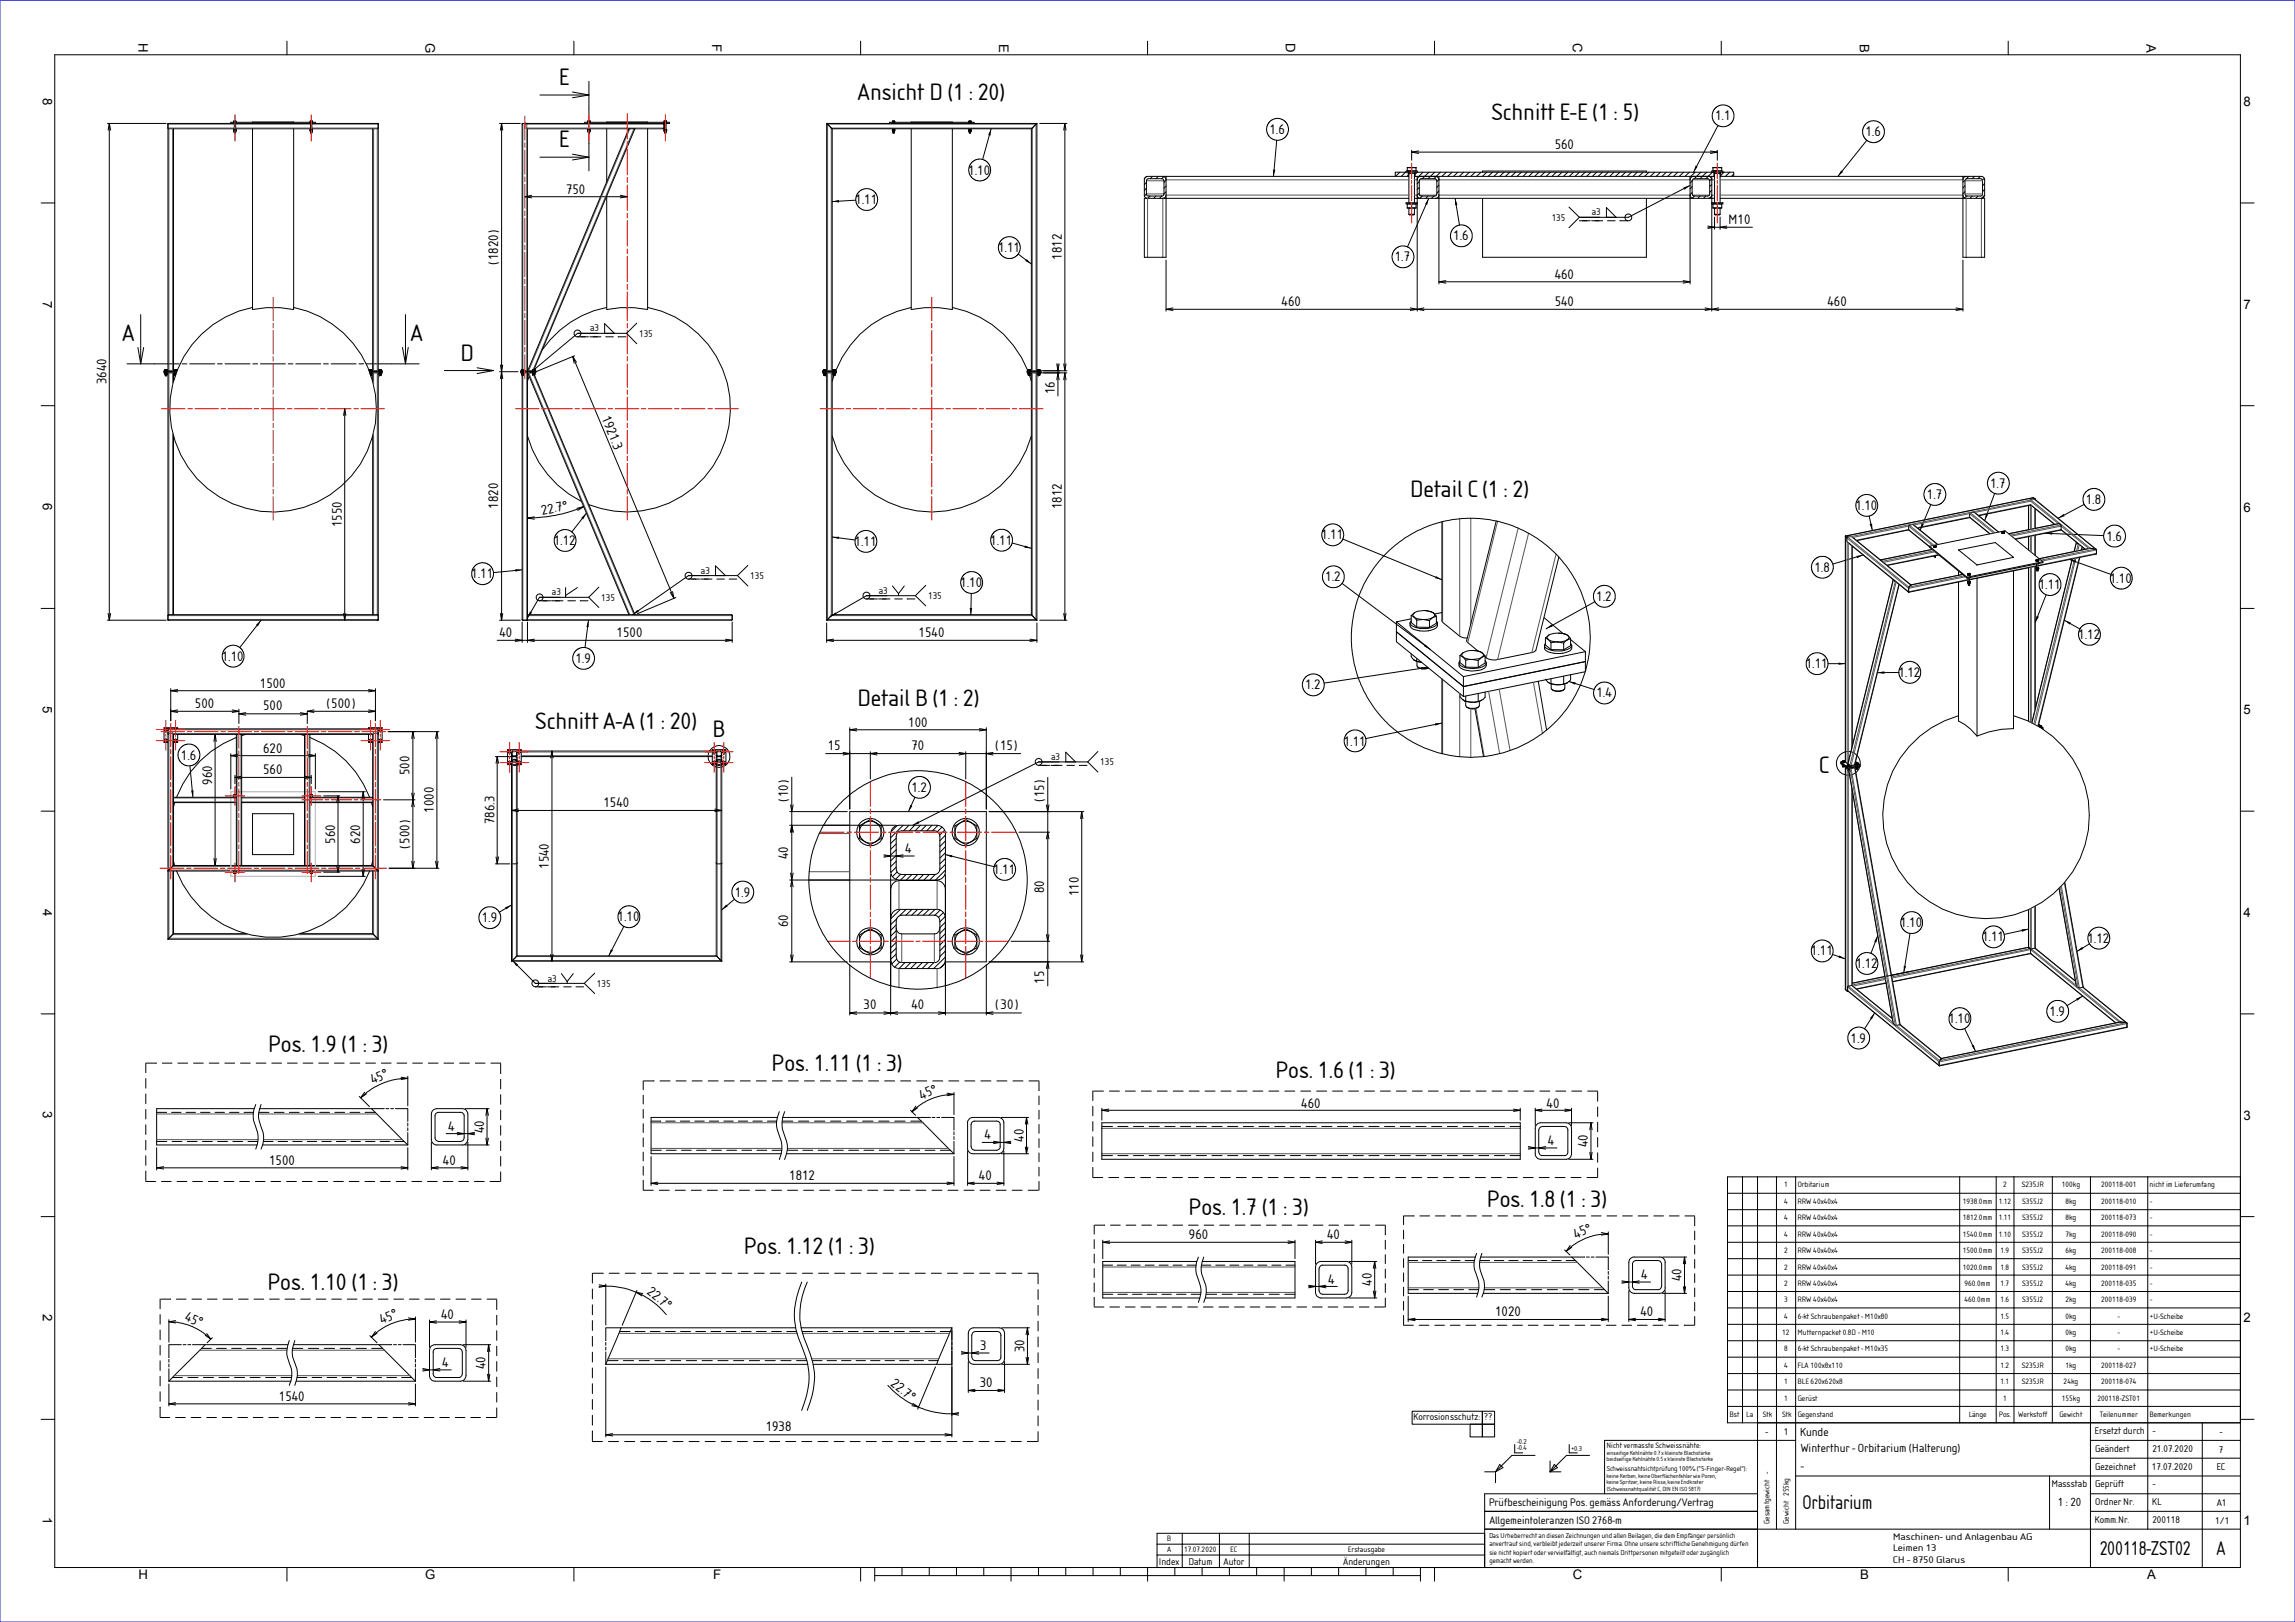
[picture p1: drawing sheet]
<svg xmlns="http://www.w3.org/2000/svg" width="841mm" height="594mm" viewBox="0 0 841 594" stroke-linecap="round" stroke-linejoin="round" font-family="sans-serif">
<defs><g id="words">
<g font-size="9">
<text x="204.7" y="31.2">E</text>
<text x="314.3" y="36.7">Ansicht D (1 : 20)</text>
<text x="546.5" y="44.1">Schnitt E-E (1 : 5)</text>
<text x="204.7" y="54">E</text>
<text x="44.8" y="124.7">A</text>
<text x="150.5" y="124.7">A</text>
<text x="168.7" y="132.2">D</text>
<text x="516.6" y="182.2">Detail C (1 : 2)</text>
<text x="314.1" y="258.5">Detail B (1 : 2)</text>
<text x="196.2" y="267">Schnitt A-A (1 : 20)</text>
<text x="260.9" y="270">B</text>
<text x="666.5" y="283">C</text>
<text x="98.1" y="385.4">Pos. 1.9 (1 : 3)</text>
<text x="282.6" y="392.3">Pos. 1.11 (1 : 3)</text>
<text x="467.3" y="394.7">Pos. 1.6 (1 : 3)</text>
<text x="544.7" y="442.2">Pos. 1.8 (1 : 3)</text>
<text x="435.4" y="445">Pos. 1.7 (1 : 3)</text>
<text x="272.5" y="459.1">Pos. 1.12 (1 : 3)</text>
<text x="97.9" y="472.4">Pos. 1.10 (1 : 3)</text>
</g>
<g font-size="7.5">
<text x="660.6" y="552.8">Orbitarium</text>
<text x="769.5" y="569.5">200118-ZST02</text>
<text x="812.3" y="569.5">A</text>
</g>
<g font-size="5.2">
<text x="628.5" y="44.1">1.1</text>
<text x="465.2" y="49">1.6</text>
<text x="683.6" y="49.9">1.6</text>
<text x="569.7" y="54.7">560</text>
<text x="354.8" y="63.9">1.10</text>
<text x="207.4" y="71">750</text>
<text x="313.4" y="74.8">1.11</text>
<text x="633.3" y="82.1">M10</text>
<text x="532.6" y="88.1">1.6</text>
<text x="365.8" y="92.4">1.11</text>
<text x="389.1" y="95.2" transform="rotate(-90 389.1 95.2)">1812</text>
<text x="511.1" y="95.8">1.7</text>
<text x="182.5" y="97.1" transform="rotate(-90 182.5 97.1)">(1820)</text>
<text x="569.7" y="102.2">460</text>
<text x="469.6" y="111.9">460</text>
<text x="569.7" y="111.9">540</text>
<text x="669.7" y="111.9">460</text>
<text x="39" y="140.8" transform="rotate(-90 39 140.8)">3640</text>
<text x="386.6" y="144.4" transform="rotate(-90 386.6 144.4)">16</text>
<text x="220.4" y="153.2" transform="rotate(67 220.4 153.2)">1921.3</text>
<text x="729.3" y="178.6">1.7</text>
<text x="706.1" y="182.8">1.7</text>
<text x="764.4" y="184.6">1.8</text>
<text x="182.5" y="186.4" transform="rotate(-90 182.5 186.4)">1820</text>
<text x="198.6" y="188.6" transform="rotate(-11 198.6 188.6)">22.7°</text>
<text x="389.1" y="186.5" transform="rotate(-90 389.1 186.5)">1812</text>
<text x="680" y="186.8">1.10</text>
<text x="125.2" y="193" transform="rotate(-90 125.2 193)">1550</text>
<text x="484.2" y="197.5">1.11</text>
<text x="202.9" y="199.6">1.12</text>
<text x="313.2" y="200">1.11</text>
<text x="362.9" y="199.6">1.11</text>
<text x="771.9" y="198">1.6</text>
<text x="664.9" y="209.5">1.8</text>
<text x="172.7" y="211.8">1.11</text>
<text x="351.9" y="215.1">1.10</text>
<text x="485.6" y="212.9">1.2</text>
<text x="747.1" y="215.7">1.11</text>
<text x="773.2" y="213.4">1.10</text>
<text x="585" y="220">1.2</text>
<text x="183" y="233.3">40</text>
<text x="226" y="233.3">1500</text>
<text x="336.6" y="233.4">1540</text>
<text x="761.6" y="234">1.12</text>
<text x="81.3" y="242">1.10</text>
<text x="210.9" y="242.8">1.9</text>
<text x="661.8" y="244.8">1.11</text>
<text x="95.3" y="251.9">1500</text>
<text x="695.7" y="247.9">1.12</text>
<text x="478.3" y="252.5">1.2</text>
<text x="585" y="255.4">1.4</text>
<text x="71.5" y="259.2">500</text>
<text x="96.4" y="260.2">500</text>
<text x="119.6" y="259.2">(500)</text>
<text x="332.8" y="266.2">100</text>
<text x="96.4" y="275.7">620</text>
<text x="303.4" y="274.7">15</text>
<text x="334" y="274.7">70</text>
<text x="364.7" y="274.7">(15)</text>
<text x="492.4" y="273.1">1.11</text>
<text x="66.3" y="278.2">1.6</text>
<text x="77.7" y="287.4" transform="rotate(-90 77.7 287.4)">960</text>
<text x="96.4" y="283.6">560</text>
<text x="150" y="284" transform="rotate(-90 150 284)">500</text>
<text x="288.9" y="293.8" transform="rotate(-90 288.9 293.8)">(10)</text>
<text x="334" y="290.1">1.2</text>
<text x="382.6" y="293.8" transform="rotate(-90 382.6 293.8)">(15)</text>
<text x="159" y="297.7" transform="rotate(-90 159 297.7)">1000</text>
<text x="221.1" y="295.7">1540</text>
<text x="181.2" y="301.9" transform="rotate(-90 181.2 301.9)">786.3</text>
<text x="122.8" y="308.9" transform="rotate(-90 122.8 308.9)">560</text>
<text x="132" y="308.9" transform="rotate(-90 132 308.9)">620</text>
<text x="150" y="310.8" transform="rotate(-90 150 310.8)">(500)</text>
<text x="288.9" y="314.6" transform="rotate(-90 288.9 314.6)">40</text>
<text x="331.7" y="312.5">4</text>
<text x="201.2" y="318.3" transform="rotate(-90 201.2 318.3)">1540</text>
<text x="364" y="320.1">1.11</text>
<text x="269.2" y="328.4">1.9</text>
<text x="382.6" y="327.1" transform="rotate(-90 382.6 327.1)">80</text>
<text x="395.3" y="328.3" transform="rotate(-90 395.3 328.3)">110</text>
<text x="176.5" y="337.7">1.9</text>
<text x="226.3" y="337.4">1.10</text>
<text x="288.9" y="339.6" transform="rotate(-90 288.9 339.6)">60</text>
<text x="696.4" y="339.6">1.10</text>
<text x="726.4" y="344.8">1.11</text>
<text x="765" y="345.3">1.12</text>
<text x="663.6" y="349.9">1.11</text>
<text x="680" y="354.6">1.12</text>
<text x="382.6" y="360.3" transform="rotate(-90 382.6 360.3)">15</text>
<text x="316.5" y="369.7">30</text>
<text x="334" y="369.7">40</text>
<text x="364.7" y="369.7">(30)</text>
<text x="714.1" y="374.7">1.10</text>
<text x="751.1" y="372">1.9</text>
<text x="678.2" y="381.8">1.9</text>
<text x="136.6" y="397.1" transform="rotate(-22 136.6 397.1)">45°</text>
<text x="337.7" y="402.8" transform="rotate(-22 337.7 402.8)">45°</text>
<text x="476.8" y="405.6">460</text>
<text x="566.8" y="405.6">40</text>
<text x="164.3" y="414.1">4</text>
<text x="177.5" y="415" transform="rotate(-90 177.5 415)">40</text>
<text x="360.8" y="417.3">4</text>
<text x="375.2" y="418.3" transform="rotate(-90 375.2 418.3)">40</text>
<text x="567.2" y="419.4">4</text>
<text x="581.9" y="420.2" transform="rotate(-90 581.9 420.2)">40</text>
<text x="98.6" y="426.6">1500</text>
<text x="162.3" y="426.6">40</text>
<text x="289.2" y="432.3">1812</text>
<text x="358.7" y="432.3">40</text>
<text x="435.7" y="453.9">960</text>
<text x="486.3" y="453.9">40</text>
<text x="577.5" y="453.8" transform="rotate(-22 577.5 453.8)">45°</text>
<text x="236.8" y="473.5" transform="rotate(39 236.8 473.5)">22.7°</text>
<text x="486.7" y="470.2">4</text>
<text x="502.7" y="471" transform="rotate(-90 502.7 471)">40</text>
<text x="601.5" y="468.5">4</text>
<text x="616.2" y="469.3" transform="rotate(-90 616.2 469.3)">40</text>
<text x="67.5" y="483.5" transform="rotate(22 67.5 483.5)">45°</text>
<text x="140" y="485.1" transform="rotate(-22 140 485.1)">45°</text>
<text x="161.6" y="483.1">40</text>
<text x="547.9" y="482.2">1020</text>
<text x="601.1" y="482.2">40</text>
<text x="359.2" y="494.5">3</text>
<text x="375.4" y="495.3" transform="rotate(-90 375.4 495.3)">30</text>
<text x="162.1" y="500.6">4</text>
<text x="178" y="501.5" transform="rotate(-90 178 501.5)">40</text>
<text x="326.1" y="507.3" transform="rotate(38 326.1 507.3)">22.7°</text>
<text x="359.1" y="508.2">30</text>
<text x="102.2" y="513.1">1540</text>
<text x="280.6" y="524.3">1938</text>
</g>
<g font-size="4.8">
<text x="50.8" y="15.8" transform="rotate(90 50.8 15.8)">H</text>
<text x="156" y="15.7" transform="rotate(90 156 15.7)">G</text>
<text x="261" y="16.1" transform="rotate(90 261 16.1)">F</text>
<text x="366.2" y="16" transform="rotate(90 366.2 16)">E</text>
<text x="471.3" y="15.8" transform="rotate(90 471.3 15.8)">D</text>
<text x="576.4" y="15.8" transform="rotate(90 576.4 15.8)">C</text>
<text x="681.6" y="16" transform="rotate(90 681.6 16)">B</text>
<text x="786.6" y="16" transform="rotate(90 786.6 16)">A</text>
<text x="15.7" y="35.9" transform="rotate(90 15.7 35.9)">8</text>
<text x="822.1" y="38.9">8</text>
<text x="15.7" y="110.2" transform="rotate(90 15.7 110.2)">7</text>
<text x="822.1" y="113.1">7</text>
<text x="15.7" y="184.4" transform="rotate(90 15.7 184.4)">6</text>
<text x="822.1" y="187.4">6</text>
<text x="15.7" y="258.7" transform="rotate(90 15.7 258.7)">5</text>
<text x="822.1" y="261.5">5</text>
<text x="15.7" y="332.8" transform="rotate(90 15.7 332.8)">4</text>
<text x="822.1" y="335.9">4</text>
<text x="15.7" y="407.1" transform="rotate(90 15.7 407.1)">3</text>
<text x="822.1" y="410">3</text>
<text x="15.7" y="481.3" transform="rotate(90 15.7 481.3)">2</text>
<text x="822.1" y="484.4">2</text>
<text x="15.7" y="555.6" transform="rotate(90 15.7 555.6)">1</text>
<text x="822.1" y="558.6">1</text>
<text x="50.8" y="578.3">H</text>
<text x="155.8" y="578.3">G</text>
<text x="261.4" y="578.3">F</text>
<text x="576.4" y="578.3">C</text>
<text x="681.7" y="578.3">B</text>
<text x="786.8" y="578.3">A</text>
</g>
<g font-size="4.5">
<text x="659.6" y="525.8">Kunde</text>
<text x="659.9" y="531.8">Winterthur - Orbitarium (Halterung)</text>
<text x="660" y="538.2">-</text>
<text x="754.1" y="551.5">1 : 20</text>
</g>
<g font-size="4.1">
<text x="545.6" y="551.6">Prüfbescheinigung Pos. gemäss Anforderung/Vertrag</text>
<text x="545.8" y="558.1">Allgemeintoleranzen ISO 2768-m</text>
</g>
<g font-size="3.7">
<text x="568.6" y="80.8">135</text>
<text x="583.4" y="78.9">a3</text>
<text x="216.2" y="121.4">a3</text>
<text x="234.2" y="123.3">135</text>
<text x="256.9" y="210.1">a3</text>
<text x="274.9" y="212">135</text>
<text x="202.3" y="218.1">a3</text>
<text x="220.3" y="220">135</text>
<text x="322.1" y="217.4">a3</text>
<text x="340.1" y="219.3">135</text>
<text x="385.2" y="278.3">a3</text>
<text x="403.2" y="280.2">135</text>
<text x="200.7" y="359.5">a3</text>
<text x="218.7" y="361.4">135</text>
<text x="517.8" y="520.1">Korrosionsschutz:</text>
<text x="543.8" y="520.1">??</text>
<text x="646.9" y="525.5">-</text>
<text x="653.7" y="525.5">1</text>
<text x="767.6" y="525.3">Ersetzt durch</text>
<text x="788.9" y="525.3">-</text>
<text x="813.5" y="525.5">-</text>
<text x="767.8" y="531.8">Geändert</text>
<text x="788.8" y="531.8">21.07.2020</text>
<text x="813.1" y="532">7</text>
<text x="767.8" y="538.2">Gezeichnet</text>
<text x="788.6" y="538.2">17.07.2020</text>
<text x="812.2" y="538.5">EC</text>
<text x="751.8" y="544.7">Massstab</text>
<text x="767.8" y="544.7">Geprü ft</text>
<text x="788.9" y="544.7">-</text>
<text x="767.8" y="551.3">Ordner Nr.</text>
<text x="788.6" y="551.3">KL</text>
<text x="812.4" y="551.5">A1</text>
<text x="767.6" y="557.8">Komm.Nr.</text>
<text x="788.8" y="557.8">200118</text>
<text x="811.8" y="558">1/1</text>
<text x="424.7" y="573">Index</text>
<text x="435.5" y="573">Datum</text>
<text x="448.4" y="573">Autor</text>
<text x="492.3" y="573">Änderungen</text>
</g>
<g font-size="3.6">
<text x="693.6" y="563.9">Maschinen- und Anlagenbau AG</text>
<text x="693.6" y="568.2">Leimen 13</text>
<text x="693.7" y="572.5">CH - 8750 Glarus</text>
</g>
<g font-size="3">
<text x="653.8" y="434.9">1</text>
<text x="658.8" y="434.9">Orbitarium</text>
<text x="734.1" y="434.9">2</text>
<text x="740.9" y="434.9">S235JR</text>
<text x="755.6" y="434.9">100kg</text>
<text x="770" y="434.9">200118-001</text>
<text x="787.7" y="434.9">nicht im Lieferumfang</text>
<text x="653.8" y="440.9">4</text>
<text x="658.7" y="440.9">RRW 40x40x4</text>
<text x="719.2" y="440.9">1938.0mm</text>
<text x="732.5" y="440.9">1.12</text>
<text x="741" y="440.9">S355J2</text>
<text x="756.9" y="440.9">8kg</text>
<text x="770" y="440.9">200118-010</text>
<text x="787.9" y="440.9">-</text>
<text x="653.8" y="447">4</text>
<text x="658.7" y="447">RRW 40x40x4</text>
<text x="719.2" y="447">1812.0mm</text>
<text x="732.5" y="447">1.11</text>
<text x="741" y="447">S355J2</text>
<text x="756.9" y="447">8kg</text>
<text x="770" y="447">200118-073</text>
<text x="787.9" y="447">-</text>
<text x="653.8" y="453">4</text>
<text x="658.7" y="453">RRW 40x40x4</text>
<text x="719.2" y="453">1540.0mm</text>
<text x="732.5" y="453">1.10</text>
<text x="741" y="453">S355J2</text>
<text x="756.9" y="453">7kg</text>
<text x="770" y="453">200118-090</text>
<text x="787.9" y="453">-</text>
<text x="653.8" y="459">2</text>
<text x="658.7" y="459">RRW 40x40x4</text>
<text x="719.2" y="459">1500.0mm</text>
<text x="733.1" y="459">1.9</text>
<text x="741" y="459">S355J2</text>
<text x="756.9" y="459">6kg</text>
<text x="770" y="459">200118-008</text>
<text x="787.9" y="459">-</text>
<text x="653.8" y="465">2</text>
<text x="658.7" y="465">RRW 40x40x4</text>
<text x="719.2" y="465">1020.0mm</text>
<text x="733.1" y="465">1.8</text>
<text x="741" y="465">S355J2</text>
<text x="756.9" y="465">4kg</text>
<text x="770" y="465">200118-091</text>
<text x="787.9" y="465">-</text>
<text x="653.8" y="471">2</text>
<text x="658.7" y="471">RRW 40x40x4</text>
<text x="719.9" y="471">960.0mm</text>
<text x="733.1" y="471">1.7</text>
<text x="741" y="471">S355J2</text>
<text x="756.9" y="471">4kg</text>
<text x="770" y="471">200118-035</text>
<text x="787.9" y="471">-</text>
<text x="653.8" y="476.9">3</text>
<text x="658.7" y="476.9">RRW 40x40x4</text>
<text x="719.9" y="476.9">460.0mm</text>
<text x="733.1" y="476.9">1.6</text>
<text x="741" y="476.9">S355J2</text>
<text x="756.9" y="476.9">2kg</text>
<text x="770" y="476.9">200118-039</text>
<text x="787.9" y="476.9">-</text>
<text x="653.8" y="482.9">4</text>
<text x="658.8" y="482.9">6-kt Schraubenpaket - M10x80</text>
<text x="733.1" y="482.9">1.5</text>
<text x="756.9" y="482.9">0kg</text>
<text x="776.1" y="482.9">-</text>
<text x="787.8" y="482.9">+U-Scheibe</text>
<text x="653.1" y="489">12</text>
<text x="658.7" y="489">Mutternpacket 0.8D - M10</text>
<text x="733.1" y="489">1.4</text>
<text x="756.9" y="489">0kg</text>
<text x="776.1" y="489">-</text>
<text x="787.8" y="489">+U-Scheibe</text>
<text x="653.8" y="495">8</text>
<text x="658.8" y="495">6-kt Schraubenpaket - M10x35</text>
<text x="733.1" y="495">1.3</text>
<text x="756.9" y="495">0kg</text>
<text x="776.1" y="495">-</text>
<text x="787.8" y="495">+U-Scheibe</text>
<text x="653.8" y="501">4</text>
<text x="658.7" y="501">FLA 100x8x110</text>
<text x="733.1" y="501">1.2</text>
<text x="740.9" y="501">S235JR</text>
<text x="756.9" y="501">1kg</text>
<text x="770" y="501">200118-027</text>
<text x="653.8" y="507">1</text>
<text x="658.7" y="507">BLE 620x620x8</text>
<text x="733.1" y="507">1.1</text>
<text x="740.9" y="507">S235JR</text>
<text x="756.2" y="507">24kg</text>
<text x="770" y="507">200118-074</text>
<text x="653.8" y="513">1</text>
<text x="658.8" y="513">Gerüst</text>
<text x="734.1" y="513">1</text>
<text x="755.6" y="513">155kg</text>
<text x="768.6" y="513">200118-ZST01</text>
<text x="633.8" y="519">Bst</text>
<text x="639.9" y="519">La</text>
<text x="646" y="519">Stk</text>
<text x="653" y="519">Stk</text>
<text x="658.8" y="519">Gegenstand</text>
<text x="721.4" y="519">Länge</text>
<text x="732.5" y="519">Pos.</text>
<text x="739.6" y="519">Werkstoff</text>
<text x="754.7" y="519">Gewicht</text>
<text x="769.5" y="519">Teilenummer</text>
<text x="787.7" y="519">Bemerkungen</text>
<text x="588.7" y="530.5">Nicht vermasste Schweissnähte:</text>
<text x="648.5" y="558.2" transform="rotate(-90 648.5 558.2)">Gesamtgewicht -</text>
<text x="655.5" y="558.2" transform="rotate(-90 655.5 558.2)">Gewicht 255kg</text>
<text x="427.7" y="564.5">B</text>
<text x="427.7" y="568.5">A</text>
<text x="433.9" y="568.5">17.07.2020</text>
<text x="450.8" y="568.5">EC</text>
<text x="493.9" y="568.5">Erstausgabe</text>
</g>
<g font-size="2.7">
<text x="555.9" y="531">-0.4</text>
<text x="555.9" y="528.7">-0.2</text>
<text x="575.8" y="531.3">+0.3</text>
<text x="588.9" y="538.9">Schweissnahtsichtprüfung 100% (&quot;5-Finger-Regel&quot;):</text>
<text x="545.7" y="563.3">Das Urheberrecht an diesen Zeichnungen und allen Beilagen, die dem Empf änger pers önlich</text>
<text x="545.8" y="566.3">anvertraut sind, verbleibt jederzeit unserer Firma.Ohne unsere schriftliche Genehmigung dürfen</text>
<text x="545.8" y="569.6">sie nicht kopiert oder vervielfältigt, auch niemals Drittpersonen mitgeteilt oder zugä nglich</text>
<text x="545.8" y="572.6">gemacht werden.</text>
</g>
<g font-size="2.3">
<text x="588.9" y="532.9">einseitige Kehlnähte 0.7 x kleinste Blechstärke</text>
<text x="588.8" y="535.3">beidseitige Kehlnähte 0.5 x kleinste Blechstärke</text>
<text x="588.8" y="541.3">keine Kerben, keine Oberflächenfehler wie Poren,</text>
<text x="588.8" y="543.6">keine Spritzer, keine Risse, keine Endkrater</text>
<text x="588.9" y="546">(Schweissnahtqualität C, DIN EN ISO 5817)</text>
</g>
</g></defs>
<g fill="none" stroke="#000" stroke-width=".37">
<path d="M105.2 15.1v5M210.3 15.1v5M315.4 15.1v5M420.5 15.1v5M525.7 15.1v5M630.8 15.1v5M735.9 15.1v5M20.1 20.1h800.9v554h-800.9zM197.9 34.8h17.9M209.8 33.7l6 1.1M215.8 34.8l-6 1M215.8 29.8v10"/>
<path d="M39.4 45.2h21.5M39.6 47.7l.4-2.5 .6 2.5M40 45.2v182M61.6 47.2v88.6M61.6 45.2v.1M63.6 47.2v88.6M84.6 45.2v-.4h31v.4M85.6 47.6l1 .1zM85.6 44.8h1M85.7 48l.2 .1M85.7 44.7v-.3h.7v.3M85.7 47.7v.4h.7v-.4"/>
<path d="M85.9 47.2h-24.2l-.1-1.8h77l-.2 1.8h-24.1M85.9 48.1v.6l.5-.1M85.9 48.6h.5M85.9 45.2v2.4M86.1 48h.3M86.1 48l-.2 .1M86.1 44.4v.3M86.1 47.7v.3M86.4 47.2h27.4M86.4 45.2v2.4M86.4 48.1v.5M92.5 47.2v66.2l5-.7h5.1l5 .7v-66.2"/>
<path d="M92.5 44.8h15.1M113.5 47.6l1.1 .1zM113.5 44.8h1.1M113.7 48h.3M113.7 47.7v.4h.8v-.4M113.7 44.7v-.3h.8v.3M113.8 48.6h.5M113.8 45.2v2.4M113.8 48.1v.5M114 48l.3 .1M114 44.4v.3M114 47.7v.3"/>
<path d="M114.3 48.1v.6l-.5-.1M114.3 45.2v2.4M114.5 48l-.2 .1M136.6 47.2v88.6M138.6 47.2v88.6M138.6 45.2l-.1 .1M183 45.2h7.7M183.4 47.7l.4-2.5 .4 2.5M183.8 45.2v182M192.4 45.5v1.4M193 45.2l.2 .1M197.9 57.6h17.9"/>
<path d="M209.8 56.5l6 1.1M214.3 45.2v-.4h31.1v.4l-54.1 .1v90.3M215.4 48h.9M215.4 47.7v.4l.9-.1M215.4 44.7v-.3h.9v.4M215.6 48.6h.5M215.6 44.4v.3M215.6 47.2v1.4M215.8 57.6l-6 1M215.8 52.6v10M216.1 47.2v1.5l-.5-.1M216.1 44.4v.3"/>
<path d="M216.3 47.7l-1-.1h1v.4M216.3 44.7l-1 .1M222.3 44.8h15M222.3 47.2v19.4M230.5 47.2l-37.1 88.6M232.7 47.2l-37 88.2M237.3 47.2v66.2l-5-.7h-5l-5 .7v-41.6M243 45.2l.3 .3zM243 47.2h-49.7v88.6M243.3 46.9l-.3 .3M243.3 48h1M243.3 47.7l1-.1h-1v.4"/>
<path d="M243.3 44.7l1 .1M243.3 45.5v1.4M243.6 45.2v3.5l.5-.1M243.6 48.6h.5M243.6 44.4v.3M244.1 44.4v.3M244.1 45.2v3.4M244.3 47.7v.4l-1-.1M244.3 44.7v-.3h-1v.4M302.9 45.2h77.1M302.9 45.2v90.6M302.9 45.2l2.1 2"/>
<path d="M305 47.2h73M305 47.2v88.6M326 45.2v-.4h31v.4M327 47.6l1 .1zM327 44.8h1M327.1 48l.1 .1M327.1 47.7v.4h.7v-.4M327.1 44.7v-.3h.7v.3M327.2 48.1v.6l.5-.1M327.2 48.6h.5M327.2 47.2v.4M327.5 48l-.3 .1"/>
<path d="M327.5 48l.2 .1M327.5 44.4v.3M327.5 47.7v.3M327.7 47.2v.4M327.7 48.1v.5M327.8 48l-.1 .1M333.9 47.2v66.2l5-.7h5.1l5 .7v-66.2M333.9 44.8h15.1M354.9 47.6l1 .1zM354.9 44.8h1M355.1 48h.3M355.1 44.7v-.3h.8v.3"/>
<path d="M355.1 47.7v.4h.8v-.4M355.2 48.6h.5M355.2 47.2v.4M355.2 48.1v.5M355.4 48l.3 .1M355.4 44.4v.3M355.4 47.7v.3M355.7 48.1v.6l-.5-.1M355.7 47.2v.4M355.9 48l-.2 .1M363.2 47.2l-3.1 11.2M378 47.2v88.6"/>
<path d="M380 45.2v90.6M380 45.2l-2 2M381 45.2h10M389.8 47.7l.4-2.5 .5 2.5M390.2 45.2v90.6M467.9 51.4l-1.2 13.2M517.3 55.7h112M517.3 55v3.7M519.9 55.3l-2.6 .4 2.6 .5M626.8 55.3l2.5 .4-2.5 .5M629.3 55v3.7M629.6 46l-9 17.1"/>
<path d="M684.1 51.4l-10.6 13.2M15.1 74.3h5M192.4 72.1h37.5M194.8 71.5l-2.4 .6 2.4 .4M227.3 71.5l2.6 .6-2.6 .4M313.6 73.3l-8.6 .5M420.1 71v-5l.6-.6 5.4 .1 .5 .7v4.8M420.1 71l.1 .5 .5 .3h5M420.1 71l-.7 .8M420.1 68.9l-.7 .9M420.1 66.8l-.7 .8M420.1 64.7l-.7 .7"/>
<path d="M421.5 71.8l-.8 .8M422.3 64.6l-.7 .8M423.6 71.8l-.8 .8M424.4 64.6l-.7 .8M425.7 71.8l-.8 .8M426.1 64.6l.9 .4 .3 .9M426.5 64.7l-.7 .7M426.6 71l-.3 .6-.6 .2M427.3 71.5l-.3 .8-.9 .3M427.3 64.6v29.6h-7.9v-21.6h96.9M427.3 70.3l-.7 .7M427.3 68.2l-.7 .7"/>
<path d="M427.3 66l-.7 .8M511.3 64.6v-1.5h124v1.5M513 63.1l-1.6 1.5M515.1 63.1l-1.6 1.5M515.3 63.1v-.4h4v.4l-.7 .7M515.7 76.1h1.6M515.7 74.8h1.6M515.7 61.5h1.6M515.7 74.7v1.5h3.2v-1.5M515.7 61.4h3.2v1.2h-3.2zM515.9 62.6v.1M516 63.1v1.5"/>
<path d="M516 64.3l-.4 .3M516.3 64.6h-95.8l-.6 .2-.5 .7v6.2l.3 .6 .8 .3M516.3 63.5h2M516.3 78.5h2M516.3 63.1v11.2M516.3 76.2v2.3M517.3 76.1h1.6M517.3 74.8h1.6M517.3 61.5h1.6M517.3 61.5v1.1M517.3 74.8v1.3M518.3 72.6h110"/>
<path d="M518.3 64.6h110M518.3 63.1v11.2M518.3 76.2v2.3M518.6 63.1v1.5M518.8 62.6v.1M519.3 71.5l.4 .8 .8 .3M519.3 64.6v49.4M519.3 74.3h-4v.4h4M520.1 70.8l-.8 .7M520.1 68.7l-.8 .7M520.1 66.5l-.8 .8M520.4 65.7l.3-.3h5.2l.4 .3 .2 .5v4.8l-.2 .6h-5.9l-.3-.4v-5.2z"/>
<path d="M520.5 64.6l-.8 .4-.4 .9M521.2 71.8l-.8 .8M521.5 63.1l-1.6 1.5M523.3 71.8l-.8 .8M523.6 72.6l-7.8 17.8M523.7 63.1l-2.5 2.3M525.4 71.8l-.8 .8M525.8 63.1l-2.5 2.3M526.1 64.6l.9 .4 .3 .9M526.3 64.7l-.9 .7M527.3 71.5l-.3 .8-.9 .3M527.3 64.6v39.4"/>
<path d="M527.3 69.9l-.8 .9M527.3 67.8l-.8 .9M527.3 65.7l-.8 .8M527.9 63.1l-1.6 1.5M530 63.1l-1.6 1.5M532.1 63.1l-1.6 1.5M533.2 72.6l1.6 9.9M534.2 63.1l-1.6 1.5M536.4 63.1l-1.6 1.5M538.5 63.1l-1.6 1.5M540.6 63.1l-1.6 1.5M542.7 63.1l-1.6 1.5"/>
<path d="M543.3 63.1v-.4h60v.4M543.3 72.6v21.6h60v-21.6M544.8 63.1l-1.6 1.5M546.9 63.1l-1.6 1.5M549.1 63.1l-1.6 1.5M551.2 63.1l-1.6 1.5M553.3 63.1l-1.6 1.5M555.4 63.1l-1.6 1.5M557.5 63.1l-1.6 1.5M559.6 63.1l-1.5 1.5M561.8 63.1l-1.6 1.5M564 63.1l-1.6 1.5"/>
<path d="M566.1 63.1l-1.6 1.5M568.2 63.1l-1.6 1.5M570.3 63.1l-1.6 1.5M572.4 63.1l-1.6 1.5M574.5 63.1l-1.6 1.5M575 75.9l3.8 3.7M576.7 63.1l-1.6 1.5M578.8 63.1l-1.6 1.5M578.8 79.6l-3.8 3.8M580.9 63.1l-1.6 1.5M583 63.1l-1.6 1.5M585.1 63.1l-1.6 1.5"/>
<path d="M587.2 63.1l-1.6 1.5M588.7 79.6v-3.6l3.5 3.6M589.4 63.1l-1.6 1.5M591.5 63.1l-1.6 1.5M593.6 63.1l-1.6 1.5M595.7 63.1l-1.6 1.5M597.8 63.1l-1.5 1.5M599.9 63.1l-1.5 1.5M602.1 63.1l-1.6 1.5M604.3 63.1l-1.6 1.5M606.4 63.1l-1.6 1.5M608.5 63.1l-1.6 1.5"/>
<path d="M610.6 63.1l-1.6 1.5M612.7 63.1l-1.6 1.5M614.8 63.1l-1.6 1.5M617 63.1l-1.6 1.5M619.1 63.1l-1.6 1.5M619.3 71.5l.4 .8 .8 .3M619.3 67.9l-22.6 11.7h-17.9M619.3 64.6v39.4M620.1 66.2v4.8l.6 .8 5.6-.2 .2-.4v-5M620.1 70.5l-.8 .8M620.1 68.3l-.8 .9M620.1 66.2l-.8 .9"/>
<path d="M620.5 64.6l-.8 .4-.4 .9M620.9 71.8l-.7 .8M620.9 65.4h5l.6 .8M620.9 65.4l-.4 .1-.4 .7M621.2 63.1l-1.6 1.5M623 71.8l-.8 .8M623.3 63.1l-2.4 2.3M625.1 71.8l-.8 .8M625.4 63.1l-2.3 2.3M626.1 64.6l.9 .4 .3 .9M627.2 71.9l-.7 .7M627.3 71.5l-.3 .8-.9 .3"/>
<path d="M627.3 63.1v-.4h4.1v.4M627.3 64.6v49.4M627.3 69.7l-.8 .7M627.3 67.6l-.8 .7M627.3 65.4l-.8 .8M627.3 74.3h4.1v.4h-4.1M627.5 63.1l-2.3 2.3M627.7 74.8h1.6M627.7 76.1h1.6M627.7 61.5h1.6M627.7 74.7v1.5h3.2v-1.5M627.7 61.4h3.2v1.2h-3.2z"/>
<path d="M627.9 62.6v.1M628.1 63.1v1.5M628.3 63.1v11.2M628.3 76.2v2.3M628.3 79.5v4.5M628.3 63.5h2M628.3 78.5h2M629.3 74.8h1.6M629.3 76.1h1.6M629.3 61.5h1.6M629.3 61.5v1.1M629.3 74.8v1.3"/>
<path d="M630.3 64.6h95.8l.6 .2 .6 .7v6M630.3 63.1v11.2M630.3 76.2v2.3M630.3 79.5v4.5M630.6 63.1v1.5M630.8 62.6v.1M631.8 63.1l-1.2 1.2M633.9 63.1l-1.6 1.5M635.3 63.8l-.8 .8M719.3 71.5l.4 .8 .8 .3M719.3 64.6v29.6h8v-21.6h-97M720.1 70.2l-.8 .8"/>
<path d="M720.1 68.1l-.8 .7M720.3 65.9l-1 .8M720.5 65.5l5.4-.1 .5 .5 .1 5.3-.2 .4h-6l-.2-.6v-4.8zM720.5 64.6l-.8 .4-.4 .9M720.7 71.8l-.8 .7M721.4 64.6l-.9 .9M722.7 71.8l-.7 .8M723.6 64.6l-.9 .8M724.8 71.8l-.7 .8M725.7 64.6l-.9 .8M727.2 65.3l-.8 .7M727.3 71.5l-.4 .8-.8 .3"/>
<path d="M727.3 71.5l-1.1 1.1M727.3 69.3l-.8 .9M727.3 67.2l-.8 .9M821 74.3h5M373.1 93l4.9 3.7M427.3 95.2v18.8M625.9 82.8l2.4 .4-2.4 .5M625.9 83.2h16.3M632.8 82.8l-2.5 .4 2.5 .5M719.3 95.2v18.8M51.6 115.2v18.1M92.5 112.6a37.8 37.8 0 0 0-23.9 58.2 37.8 37.8 0 0 0 62.9 0 37.8 37.8 0 0 0-23.9-58.2"/>
<path d="M148.6 115.2v18.1M222.3 112.6a37.5 37.5 0 0 0-23.6 15.5M233.3 118.4l-3.7 3.7M237.3 112.6a37.8 37.8 0 0 1 28.8 47.9 37.8 37.8 0 0 1-50.4 24.3M333.9 112.6a37.5 37.5 0 0 0-27.7 23.2h-1M349 112.6a37.5 37.5 0 0 1 27.7 23.2h1M427.3 113.3h292M429.9 112.8l-2.6 .5 2.6 .4M516.8 112.8l2.5 .5-2.5 .4M521.8 112.8l-2.5 .5 2.5 .4M527.3 103.2h92M529.8 102.8l-2.5 .4 2.5 .5"/>
<path d="M616.8 102.8l2.5 .4-2.5 .5M624.8 112.8l2.5 .5-2.5 .4M629.8 112.8l-2.5 .5 2.5 .4M716.8 112.8l2.5 .5-2.5 .4M46.6 133.3h10M50.5 127.3l1.1 6M52.7 127.3l-1.1 6M60.1 136.1h4.6M60.4 136.6h.9M60.4 135.8h.9M60.5 136.7h.3M60.5 136.7v.4h.7v-.4"/>
<path d="M60.5 135.6v-.2h.7v.2M60.6 137.1v.3h.4v-.3M60.8 136.7h.4M60.8 135.4v.2M60.8 136.7v.4M61.6 136.6v88.5M63.6 136.6v3M63.8 136.6l.7 .1h-.2M63.8 135.8l1.1-.2-4.8 .2v.8h4.5M63.9 136.7h.4M63.9 136.7v.4h.4v-.4M63.9 135.6v-.2h.9v.2"/>
<path d="M64.1 137.1l.2 .3M64.3 135.4v.2M135.5 136.1h4.5M135.5 135.6v-.2h.7v.2M135.8 136.7h.4M135.8 135.4v.2M135.8 136.7v.4M136.1 137.1l-.2 .3M136.2 136.7v.4h-.6M136.3 136.6l-.7 .1h.2M136.3 135.8l-1-.2 4.7 .2v.8h-4.4M136.6 136.6v3"/>
<path d="M138.6 136.6v88.5M138.9 136.6h1M138.9 135.8h1M138.9 136.7h.5M138.9 136.7v.4h.8v-.4M138.9 135.6v-.2h.8v.2M139.1 137.1v.3h.5v-.3M139.4 136.7h.3M139.4 135.4v.2M139.4 136.7v.4M143.6 133.3h10M147.5 127.3l1.1 6"/>
<path d="M149.6 127.3l-1 6M162.8 135.7h18M174.8 134.7l6 1M180.8 135.7l-6 1.1M183 136.1h6.8M183.4 138.7l.4-2.6 .4 2.6M183.4 133.7l.4 2.4 .4-2.4M190.8 136.1h5.5M190.8 135.8h5.5v.8h-5.5zM191.1 136.6v.5h.9v-.4M191.1 135.6l1 .2M191.2 136.7h.1"/>
<path d="M191.3 136.7h.6M191.3 136.7v90.3l1.7 .2M191.9 136.7h.1M191.9 136.7v.7h-.6M191.9 135.4v.2M192 135.6v-.2h-.9v.4M192.1 136.6l-1 .1M193.3 136.6v90.6l75-.2v-1.7l-.2-.2h-74.8M193.4 136.6l37.1 88.5M193.9 137.8l-.6 1.8M195.1 136.6h1M195.1 135.8h1"/>
<path d="M195.2 136.7h.1M195.2 136.7v.4h.8v-.4M195.2 135.6v-.2h.8v.2M195.3 136.7h.5M195.3 136.7v.7h.5v-.7M195.3 135.4v.2M195.8 135.4v.2M195.8 137.3l36.9 87.8M195.9 136.7h-.1M195.9 136.7h.1M209.9 130.6l37.1 88.5M210.6 130.3l-14.2 5.8"/>
<path d="M211.2 132.7l-1.3-2.1 .5 2.4M221.6 122.1v-3.6l3.5 3.6M229.6 122.1h-17.9l-17.4 14.5M229.6 122.1l3.7 3.8M301.5 136.1h5M301.5 135.8h5v.8h-5zM301.7 136.6h1M301.7 135.8h1M301.8 136.7h.4M301.8 136.7v.4h.8v-.4M301.8 135.6v-.2h.8v.2M301.9 137.1v.3h.5v-.3"/>
<path d="M302.2 136.7h.4M302.2 135.4v.2M302.2 136.7v.4M302.9 136.6v90.6M305 136.6v88.5M305.2 136.6h1M305.3 136.7h.4M305.3 136.7v.4h.8v-.4M305.3 135.6v-.2h.8v.2M305.5 137.1v.3h.5v-.3M305.6 137.4l-.6 2.2M305.7 136.7h.4"/>
<path d="M305.7 135.4v.2M305.7 136.7v.4M376.4 136.1h5M376.7 136.6h1M376.8 136.7h.4M376.8 136.7v.4h.8v-.4M376.8 135.6v-.2h.8v.2M376.9 137.1v.3h.5v-.3M377.2 136.7h.4M377.2 135.4v.2M377.2 136.7v.4M377.3 137.4l.7 2.2"/>
<path d="M378 136.6v88.5M380 136.6v90.6M380.2 136.6h1M380.2 135.8h1M380.3 136.7h.4M380.3 136.7v.4h.8v-.4M380.3 135.6v-.2h.8v.2M380.5 137.1v.3h.5v-.3M380.7 136.7h.4M380.7 135.4v.2M380.7 136.7v.4M381.4 135.8v.8"/>
<path d="M387.3 139.1l.4-2.5 .4 2.5M387.3 133.3l.4 2.5 .4-2.5M387.7 133.3v11.7M389.8 139.1l.4-2.5 .5 2.5M389.8 133.3l.4 2.5 .5-2.5M390.2 136.6v90.6M391 135.8h-14.6v.8h14.6M15.1 148.6h5M63.6 159.7v65.4M125.9 152.1l.4-2.4 .4 2.4M126.3 149.7v77.5M136.6 159.7v65.4"/>
<path d="M193.3 159.7a38.7 38.7 0 0 0 19.7 23.9M305 159.7a37.8 37.8 0 0 0 36.5 27.8 37.8 37.8 0 0 0 36.5-27.8M821 148.6h5M195.8 189.3l-2.5 .4 2.5 .5M211.4 186.2l2.5-.6-2.1 1.3M213.9 185.6a54.7 54.7 0 0 1-20.6 4.1M214.9 188l-5.4 6.8M305 196.7l8.4 1.1M370.9 198.9l7.1 1.9M492.1 197.4l36.3 14.9M528.4 191.2v36.2l.3 .5 6.2 5.1 1.5 .6 1.3 .1M548.3 190.8l-10.8 43.8 .4 .8 3.8 3.1"/>
<path d="M676.2 196.3v82.7l1 .7M676.2 196.3l.9 .7M676.6 196.8v1.3M677.1 198.6l22.3 18.3M678.1 196.3l-1.2 .2M678.8 196.7l21.5 17.5M678.8 200v73.4M685 189l1.1 5.3M699.5 194.1l-19.1 3.9M707.6 184.8l-3.9 9.3M708.6 200a.52 .52 0 0 0 .3 .5 .52 .52 0 0 0 .6-.2v-.3M708.6 200h.1"/>
<path d="M708.7 200l.3 .1M708.7 200v.2M708.7 199.9v.1M708.7 199.9l-.1 .1M709.1 199.8l-.4 .1M709.1 199.8l.3 .1M709.1 199.8h.2M709.3 199.8l.1 .1M709.4 199.9l-.1 .2M709.4 199.9l.1 .1M709.5 200l-.2 .1M710.1 199.4l-9-7.3-1.6 .3-.1 1.7 7.7 6.1"/>
<path d="M721.9 189.6l-.1-1.6 1.7-.5 9 7.4M721.9 189.6l7.2 5.9M721.9 189.6l-19.2 3.9M725.1 188.9l19.1-3.9 8.7 7.1M730.9 180.8l-3.6 9.9M733.6 195.2h1M733.6 194.8l.1 .1M733.6 195.1v.1M733.6 194.8v.3M733.6 195.1l.2 .1M733.7 194.7v.2M733.7 194.9l.4 .1"/>
<path d="M733.7 194.9l.1 .1M733.7 194.7l-.1 .1M733.8 195.2l.5 .1M733.8 195v.2M733.8 195h.3M734.1 195l.2 .1M734.1 194.6l-.4 .1M734.1 194.6l.3 .1M734.3 195.1v.2M734.4 194.7v.2M734.4 194.9l-.3 .1M734.4 194.9l-.1 .2"/>
<path d="M734.4 194.7l.2 .2M734.4 194.9h.2M734.6 195.1v.1M734.6 194.9l-.3 .5-.7-.2M734.6 195.2l-.3 .1M736.1 195.5l18.4-3.7 .8 .6v1.7l-16.8 3.4M743.4 185.2v8.9M743.4 196.5v4.9M745.2 182.5l-1.2 .4M745.8 182.9v.1M745.8 182.9l-.7-.6-68.9 14M745.8 183l22.4 18.3"/>
<path d="M745.8 186.3v7.2M745.8 196.1v7.4M749.6 195.3l21.3 .9M755.3 194.1l8.8 7.1M760.9 198.6l.9 .8M760.9 198.7l-.8 3.3M763.8 184.7l-9.6 5.1M191.3 208.7l-10.5 1M207.3 215.2v3.6M211.6 215.2l-4.3 2.9M215.7 218.8h-18l-4.4 7.5M215.7 218.8l3.8 3.7"/>
<path d="M219.5 215.1l-3.8 3.7M246.5 216.7l.5 2.4-1.4-2.1M247.6 218.9l-14 5.9M262.2 210.8v-3.5l3.7 3.5M270.3 210.8h-18l-20.5 14.3M270.3 210.8l3.8 3.8M274.1 207.1l-3.8 3.7M327.1 214.6l2.2 2.8M329.3 217.4v.8M331.4 214.6l-2.1 2.8M335.4 218.2h-17.9l-13.3 7.7M335.4 218.2l3.9 3.7"/>
<path d="M339.3 214.4l-3.9 3.8M355.9 217.3l-.1 7.8M491.8 213.7l32.4 24.2M571.2 204l-8.5 34.3-1.4 .7-13.3 2.7-2.2-.2-1.6-.9M682.8 203.3l-11.1 3.3M689.2 205.1h.1M689.2 205.1l.8 .7M693.8 212.3l1 .8M693.8 212.3h.1M693.8 212.3l-16.6 67.4M696 214l-16.3 66.1-1.9 .2M699.4 215.5v1.4"/>
<path d="M699.5 215.1l-.1 .4M700.3 214.2l-.8 .9M707.1 200.1v.3l12.1 10M707.1 200.1l13.8 11.3M707.1 200.1l27.6-5.7 13.9 11.3M708 201.3l-18.8 3.8M708.6 200.2h.1M708.6 200.2h.9l-.2 .2M708.6 200.2l.1 .2M708.7 200.4h.6M708.7 200.2v.2M708.7 203.6l.1 .3"/>
<path d="M708.8 203.9h.5M709 200.1l.3 .1M709 200.1l-.3 .1M709 200.1h.3M709.3 200.2v.2M709.3 203.5v.5l-.5-.1M709.3 200.1v.1M710.5 203.3l-18.9 3.8M717.7 213.2v50.9l2.3 1.2 2.2 1.8 2.3 2.5M717.7 201.4l6.8 5.5M717.7 201.4l13.5-2.7 6.7 5.4M717.7 201.4v.1"/>
<path d="M717.7 209.2v1.5M719.2 210.4l-18.9 3.8M719.2 210.4l1.7 1.4M720.9 211.4v.4M721 213.1h1M721 213.1l.3 .3M721 210.5h1M721.1 213.3l.1 .3M721.1 210.4l-.1 .1M721.1 210.2v.3M721.1 210.2h.1M721.1 210.5l.2 .2"/>
<path d="M721.2 213.3l.1 .1M721.2 213.6h.7M721.2 210.1v.1M721.2 210.2l.3 .1M721.2 210.2l.1 .2M721.2 210.1l-.1 .1M721.3 212.9l-.3 .2M721.3 213.4h.4M721.3 212.4l-21.9 4.5M721.3 210.4v.3M721.3 213.4l.1 .7M721.3 210.7h.5"/>
<path d="M721.4 214.1h.4M721.5 210.3l.3 .1M721.5 210.3l-.2 .1M721.6 210l-.4 .1M721.6 210l.4 .1M721.7 213.4h.1M721.7 213.4l.1 .7M721.8 212.9l.2 .2M721.8 211.6v1.6l-.5-.1v-1.4M721.8 210.4v.3M721.9 210.2l-.4 .1M721.9 210.2l-.1 .2"/>
<path d="M721.9 210.2h.1M722 210.1l-.1 .1M722 210.1v.1M722 213.3l-.2 .1M722 213.1l-.1 .5M722 210.4v.1M722 210.2v.5a.53 .53 0 0 1-1-.2M722 210.5l-.2 .2M724.5 206.9v.1M724.5 211.8v57.8M737.9 209v57.9l-4.5 .2-4.5 1-4.4 1.5M737.9 204.1l-13.4 2.8"/>
<path d="M737.9 204.1v.1M743.4 207.9v56.3M745.8 207.4v52.3M746.1 205.3l.4 .3 .6-.3-.3 .2M746.1 208l.7 .2M746.1 208l.2 .3M746.2 205.1h.1M746.2 205.2l-.1 .1M746.2 208.2l.1 .3M746.2 205.1l.1 .4M746.3 205v.1M746.3 205.1h.6"/>
<path d="M746.3 205.1v.1M746.3 205l-.1 .1M746.3 208.2v.1M746.3 208.5h.6M746.3 208.3v.7h.5v-.7M746.3 207.9l-.2 .1M746.3 206.5v1.5h.5M746.3 207.3l-24.5 5M746.3 205.2h.5M746.3 205.5h.5M746.3 205.2v.3M746.3 208.3h.5"/>
<path d="M746.4 209h.4M746.6 204.9l-.3 .1M746.6 204.9l.3 .1M746.6 204.9h.2M746.8 204.9l.1 .1M746.8 207.9l.3 .1M746.8 207.9v.1M746.8 204.9v.1M746.8 205.2v.3M746.8 206.4v1.6M746.9 205v.1M746.9 205.1l-.1 .1"/>
<path d="M746.9 205l.2 .1M747.1 205.1h-.2M747.1 205.1a.59 .59 0 0 1-.3 .5 .59 .59 0 0 1-.6 0l-.1-.3M747.1 208l-.3 .2M747.1 208.1l-.3 .2M747.1 208l-.2 .5M748.6 205.7l-27.7 5.7M748.6 205.7v.4l-27.7 5.7M749.8 217.8l-4 10.2M758.4 204.9l15.2 5.5M759.4 204.7l-14.8 60.1M762.2 204.1l-15.3 61.8"/>
<path d="M763.1 200.4l-.3 1M767.9 201.1l.3 .2M767.9 201.1l-2.1-.3-18.5 3.8M768.2 201.3l.1 .1M768.3 201.4l-.2 1.5-21.3 4.4M15.1 222.8h5M39.4 227.2h21.5M39.6 224.7l.4 2.5 .6-2.5M61.6 227.1v.1M95.7 227.2l-7.8 10M125.9 224.7l.4 2.5 .4-2.5M138.5 227.1l.1 .1"/>
<path d="M138.6 226.9l-.3 .3M138.6 226.9v-1.5l-.3-.3h-76.4l-.3 .3 .1 1.8h76.6M182.2 234.5h86.1M183 227.2h7.7M183.4 224.7l.4 2.5 .4-2.5M188.8 234.1l2.5 .4-2.5 .4M191.3 227.8v7.5M193.3 226.9l-.3 .3zM193.3 227.8v7.5M195.8 234.1l-2.5 .4 2.5 .4M215.6 227.2l-1.2 10M265.9 234.1l2.4 .4-2.4 .4"/>
<path d="M268.3 227.8v7.5M302.9 227.2h77.1M302.9 234.5h77.1M302.9 228.2v7.1M305 225.1h73M305 225.1l-2.1 2.1M305.5 234.1l-2.6 .4 2.6 .4M377.4 234.1l2.6 .4-2.6 .4M378 225.1l2 2.1M380 228.2v7.1M381 227.2h10M389.8 224.7l.4 2.5 .5-2.5"/>
<path d="M511.7 231.4l24.6 20.1 44.7-9.2M511.7 227.8v7.2l24.6 20.1M511.7 227.8l24.6 20M516.7 228.2a2.77 2.77 0 0 0 2.6 1.8 7.9 7.9 0 0 0 7.3-1.3l.2-.5M516.7 228.2a2.16 2.16 0 0 0 2.4 2.6 8.3 8.3 0 0 0 7.5-1.2l.2-1.4M517.1 227.4l-.4 .8M517.1 225.5v2.5l2.1 1.7M517.1 239.5v1l1.1 1.2M517.1 226.7l-5.4 1.1M517.1 225.5l1.1 .5M518.2 226l1.4 .7 1.9 .2M518.2 226l1 1.2"/>
<path d="M518.4 224.4l-.7 .8 .5 .8M518.4 224.4l-1.3 1.1M519.2 227.2v2.5M519.2 229.7l4.6 .1M521.5 226.9l2.3 .4M521.5 226.9l-2.3 .3M522 223.6l-2.4 .3-1.2 .5M522 223.6l2 .3 1.4 .6M522 223.6l2.3 .4 1.1 .5M523.8 227.3v2.5M524.3 224l.2 .1M525.1 226.1l-1.9 .7-1.7 .1"/>
<path d="M525.1 226.1l-1.3 1.2M525.4 224.5l.4 .9-.7 .7M525.4 224.5l1 1.2M526.4 227.4l.4 .8M526.4 225.7v2.6l-2.6 1.5M526.4 225.7l-1.3 .4M528.4 224.4l-2.7 .5M536.3 239l-.6 .8 .4 .8M536.3 239l-1.3 1.1M539.9 238.3h-1.7l-1.9 .7M539.9 238.3a5.2 5.2 0 0 1 3.3 .9M539.9 238.3h1.2l2.1 .9"/>
<path d="M542.2 238.6l.3 .1M543.2 239.2l.4 .7-.6 .9M543.2 239.2l1 1.1M565.8 226.2l7.1 6M566 236.4a2.49 2.49 0 0 0 2.5 1.8 8.3 8.3 0 0 0 7.3-1.2l.2-.6M566 236.4a2.04 2.04 0 0 0 2.3 2.6 8.3 8.3 0 0 0 7.5-1.2l.2-1.4M566.3 235.6l-.3 .8M566.3 233.7v2.5l2.1 1.7M566.3 233.7l1.1 .5M567.4 234.2l1.4 .7 1.9 .2M567.4 234.2l1 1.2M567.6 232.6l-.7 .8 .5 .8"/>
<path d="M567.6 232.6l-1.3 1.1M568.4 235.4v2.5M568.4 237.9l4.6 .1M570.7 235.1l2.3 .4M570.7 235.1l-2.3 .3M571.2 231.9l-1.6 .1-2 .6M571.2 231.9h1l2.3 .8M571.2 231.9a5.5 5.5 0 0 1 3.3 .8M573 235.5v2.5M573.4 232.2l.3 .1M574.3 234.4l-2 .6-1.6 .1M574.3 234.4l-1.3 1.1"/>
<path d="M574.5 232.7l.5 .9-.7 .8M574.5 232.7l1.1 1.2M575.6 235.6l.4 .8M575.6 233.9v2.6l-2.6 1.5M575.6 234.3l5.4 4.4M575.6 233.9l-1.3 .5M581 238.7l-44.7 9.1M581 238.7v7M584.5 220.4l-17.9 9.9M756.5 227.2l5.7 3.2M821 222.8h5M62.6 252.2v11.8"/>
<path d="M62.6 253h75M65.1 252.6l-2.5 .4 2.5 .4M87.5 259.8v5.2M135 252.6l2.6 .4-2.6 .4M137.6 252.2v11.8M518.2 241.7l2.8 .9M518.2 241.7l1 .5M519 242.1l.3 .1v1.6l.2 .5M519.2 242.2l1.7 .4M519.2 241.2v1M519.5 244.3l2.1 .6 1.8-.3M519.5 244.3a3.5 3.5 0 0 0 4 .4"/>
<path d="M523.2 244.4l-38 5.8M528.4 248.7v27.3M534.7 242.8a3.3 3.3 0 0 0 3.7 2l1.3 .1a6.7 6.7 0 0 0 4.8-1.6l.2-.5M534.7 242.8a1.79 1.79 0 0 0 1.3 2.3 10.3 10.3 0 0 0 8.1-.4l.6-.9v-1M535 242l-.3 .8M535 240.1v2.6l2.1 1.6M535 254.1v1.1l1.9 1.6M535 240.1l1.1 .5M536.1 240.6a7.3 7.3 0 0 0 6.9 .2M536.1 256.3a5.2 5.2 0 0 0 3.3 .9M536.1 240.6l1 1.2M536.3 247.8v7.3"/>
<path d="M536.9 256.8l.2 .1M536.9 256.8l2.5 .4M537.1 254.9v3.5l.3 .5M537.1 244.3l4.6 .1M537.1 241.8v2.5M537.1 241.8l2.5-.2 2.1 .3M537.4 258.9l.3 .2a4.5 4.5 0 0 0 4.2-.2M537.4 258.9a3.7 3.7 0 0 0 4.5 0M540.5 259.6l3.1 17.5M541.7 241.9v2.5M541.7 254v3M541.7 257l-2.3 .2"/>
<path d="M542.1 256.9v1.8l-.2 .2M543 256.5l-2 .6-1.6 .1M543 240.8l-1.3 1.1M543 256.5l-1.3 .5M544.2 242l.5 .8M544.2 240.3v2.5l-2.5 1.6M544.2 253.5v1.9l-1.2 1.1M544.2 240.3l-1.2 .5M563.7 249.5l3.1 17.9M566.3 248.8l1.1 1.1M567.4 249.9a8.3 8.3 0 0 0 6.9 .2M567.4 249.9l1 .5"/>
<path d="M568.2 250.4h.3v1.7l.2 .4M568.4 248.6v1.8M568.4 250.4l2.2 .4 2.4-.3M568.7 252.5a4.5 4.5 0 0 0 4.5 0M568.7 252.5l1.5 .7h1.6l1.4-.7M573 247.6v2.9M573.4 250.4v1.7l-.2 .4M574.3 250.1l-1.3 .4M574.9 249.6l9.3 3M575.6 247.1v1.9l-1.3 1.1M580.9 246l-44.6 9.1M669.9 243.1h6.3"/>
<path d="M695.9 246.3l-7.9 .1M60.4 271l.2-.2h.5l.2 .7-.5 .3-.3-.2zM60.5 266.9h.7v.7h-.7zM60.6 266.9v.6M60.6 267.5h.4M60.6 270.9v.7M60.6 270.9h.4M60.6 266.9h.4M60.6 267.5l.2 .2M60.6 271.6h.4M61 266.9v.6M61 270.9v.7"/>
<path d="M61 267.5l-.2 .2M61.6 268.6v.3M61.9 268h1.3M62.6 260.5h24.9M63.9 267l.4-.3 .5 .3M63.9 271l.3-.2 .6 .2M63.9 271a.5 .5 0 0 0 .4 .8 .5 .5 0 0 0 .5-.8M63.9 271l.2 .6M64.1 266.9l-.1 .1M64.1 270.9v.7M64.1 270.9h.4M64.1 266.9h.4"/>
<path d="M64.1 266.9l-.2 .1M64.1 270.9l-.2 .1M64.1 271.6h.4M64.5 266.9l.1 .1M64.5 270.9l.3 .4-.3 .3M64.5 266.9l.3 .1M64.5 270.9l.3 .1M64.8 271l-.3 .6M65.1 260l-2.5 .5 2.5 .4M65.1 267v-.5h-5v5.4h1.5M65.1 269v2.9h-1.5M78.4 271.5l.4-2.5 .4 2.5"/>
<path d="M78.8 269v48M84.6 276.8h31M84.6 276v13M85.1 260l2.4 .5-2.4 .4M86.6 270.1a38.2 38.2 0 0 0-21.9 21.9M86.6 269v22.3M87.1 276.3l-2.5 .5 2.5 .4M87.5 261.5h25.1M88.6 269v48M90.1 261l-2.6 .5 2.6 .5M90.1 269l-1.5 .4M110.1 261l2.5 .5-2.5 .5"/>
<path d="M110.1 269l1.5 .4M111.6 269v48M112.6 260.5h25M112.6 260.8v4.2M113.1 276.3l2.5 .5-2.5 .4M113.5 270.1a38.2 38.2 0 0 1 22 21.9M113.5 269v22.3M115.1 260l-2.5 .5 2.5 .4M115.6 276v13M135 260l2.6 .5-2.6 .4M135 267v-.5h5v5.4h-1.4M135 269v2.9h1.6"/>
<path d="M135.4 267l.4-.3 .4 .3M135.6 266.9v.1M135.6 270.9v.7M135.6 270.9h.5M135.6 266.9h.5M135.6 271.6h.5M135.6 266.9l-.1 .1M136.1 266.9v.1M136.1 270.9v.7M136.1 266.9l.1 .1M136.1 270.9l.1 .1M136.2 271l-.1 .6"/>
<path d="M136.9 268h1.4M138.6 268.6l-.1 .3zM138.9 267.5a.48 .48 0 0 1 .3-.7 .48 .48 0 0 1 .6 .4 .48 .48 0 0 1-.4 .5M138.9 267.5l.5 .2M138.9 271l.2 .6M138.9 267.5h.2M139.1 266.9v.6M139.1 267.5h.4M139.1 270.9v.7M139.1 270.9h.4M139.1 266.9l-.2 .6M139.1 266.9h.4"/>
<path d="M139.1 271.6h.4M139.1 267.5l.3 .2M139.1 270.9l-.2 .1M139.5 266.9v.6M139.5 270.9v.7M139.5 267.5l-.1 .2M142.2 268h18.7M150.9 270.5l.4-2.5 .5 2.5M151.3 268v50M159.6 270.5l.5-2.5 .4 2.5M160.1 268v50M181.5 277.1h7.7"/>
<path d="M181.8 279.6l.4-2.5 .5 2.5M182.2 277.1v39.3M186.4 275.1a.5 .5 0 0 1 .7-.1 .5 .5 0 0 1 0 .7 .5 .5 0 0 1-.7-.1M186.4 275.1v.5M186.4 279.1a.49 .49 0 0 1 .8 0 .49 .49 0 0 1-.4 .7M186.4 279.6l.4 .2M186.4 279.1v.5M186.4 275.6l.1 .1M186.4 279.6l.1 .1M186.5 275v.7M186.5 275h.4M186.5 279l.3-.1a.41 .41 0 0 1 .3 .3 .41 .41 0 0 1-.2 .5"/>
<path d="M186.5 279v.7M186.5 279.7h.4M186.5 279l.6 .1-.2 .6M186.5 275l-.1 .1M186.5 279.7l.3 .1M186.5 279l-.1 .1M186.9 275a.4 .4 0 0 1 .2 .5 .4 .4 0 0 1-.6 .2M186.9 275l.2 .6-.6 .1M186.9 279.7l-.1 .1M187.5 278.5l.2-.4h1.5l.3 .4M187.5 280l.2 .3h1.6l.2-.3M187.7 278.5l1.5-.1 .1 1.6-1.5 .1z"/>
<path d="M187.7 278.8l.1 .3h1.4l.1-.3M187.7 275.4l1.4-.1 .1 1.6h-1.4zM187.7 279.5l-.2 .2M187.9 275.1l-.4 .4M188.2 276.9l-.2 .2M189.1 278.1l-.3 .3M189.2 277.1l.3 .2v72.8M189.2 277.1l.3-.2v-1.6l-1.9-.2-.1 76.9M189.5 275.6l-.2 .2M189.5 279.8l-.5 .5M189.8 275.1l.3-.3 .6 .3M189.8 275.6l.3 .2 .6-.2"/>
<path d="M189.8 275.1v.5M189.8 279.1l.4-.3 .5 .3M189.8 279.6l.4 .2M189.8 279.1v.5M189.8 275.6l.3 .1M189.8 279.6l.3 .1M190.1 275.7h.3M190.1 275l-.3 .3 .3 .4M190.1 275h.3M190.1 279l-.3 .2 .3 .5M190.1 279h.3M190.1 279.7h.3"/>
<path d="M190.1 275l-.3 .1M190.1 279l-.3 .1M190.1 279.7l.1 .1M190.4 275l.3 .3-.3 .4M190.4 279l.3 .2-.3 .5M190.4 275l.3 .1M190.4 279l.3 .1M190.4 279.7l-.2 .1M190.7 275.1v.5M190.7 279.1v.5M190.7 279.6l-.5 .2M190.7 275.6l-.3 .1"/>
<path d="M190.7 279.6l-.3 .1M191 277.1h70M191 275.1h70M201.8 277.6l.5-2.5 .4 2.5M202.3 275.1v76.9M261.3 275.1l.2-.3 .5 .1 .2 .7-.7 .2zM261.4 279l.6-.1 .2 .7-.7 .1zM261.5 275a.4 .4 0 0 0-.1 .5 .4 .4 0 0 0 .6 .2M261.5 275h.5M261.5 279.7h.5M261.5 275l-.1 .6 .6 .1M261.5 279.7l.2 .1"/>
<path d="M262 275v.7M262 279l-.3-.1a.41 .41 0 0 0-.4 .3 .41 .41 0 0 0 .2 .5M262 279v.7M262 279l-.6 .1 .1 .6M262 279.7l-.3 .1M262.5 278.5l.2-.4h1.5l.3 .4M262.5 280l.2 .3h1.6l.2-.3M262.7 278.5l1.6 .1-.1 1.5h-1.5zM262.7 278.8l.1 .3h1.4l.1-.3M262.7 275.3h1.5v1.6h-1.5zM262.7 276.6l-.2 .3M262.7 278.7l-.2 .3"/>
<path d="M262.8 277.1l-.3 .3v72.7M262.8 277.1l-.3-.2 .1-1.8 1.8 .1 .1 1.7-.3 .2M262.8 277.1h1.4M263.3 278.1l-.2 .3M264.2 277.1l.3 .3v74.6M264.2 275.1l-.1 .2M264.5 279.1l-.2 .2M264.8 275.1l.3-.3 .6 .3M264.8 275.6l.3 .2 .6-.2M264.8 275.1v.5M264.8 279.1l.4-.3 .5 .3M264.8 279.6l.5 .2"/>
<path d="M264.8 279.1v.5M264.8 275.6l.2 .1M264.8 279.6l.2 .1M265 275h.4M265 275v.7M265 275.7h.4M265 279v.7M265 279.7h.4M265 279h.4M265 275l-.2 .1M265 279.7l.3 .1M265 279l-.2 .1"/>
<path d="M265.4 275l.3 .3-.3 .4M265.4 279l.3 .3-.3 .4M265.4 275l.3 .1M265.4 279.7l-.1 .1M265.4 279l.3 .1M265.7 275.1v.5M265.7 279.1v.5M265.7 279.6l-.4 .2M265.7 275.6l-.3 .1M265.7 279.6l-.3 .1M302.6 276h71.5M308.9 275.6l2.5 .4-2.5 .5"/>
<path d="M311.4 267.3h50M311.4 266.5v29.8M313.9 266.9l-2.5 .4 2.5 .4M318.9 275.3v10M321.4 275.6l-2.5 .4 2.5 .5M351.5 275.6l2.4 .4-2.4 .5M353.9 275.3v10M358.9 266.9l2.5 .4-2.5 .4M361.4 266.5v29.8M363.9 275.6l-2.5 .4 2.5 .5M390.6 279.1v-3.6l3.5 3.6M398.6 279.1h-17.9l-46.2 23.2"/>
<path d="M398.6 279.1l3.7 3.7M402.3 275.3l-3.7 3.8M528.4 264.8l-27.9 5.7M674.6 279.4l2.5 2 4.5-.9M674.6 279.1v.6l2.5 2.1 4.5-1v-.7M674.6 279.1l2.5 1.9M675.1 279v.1M675.1 279.1h1M675.1 278.8l.1 .5h.8l.1-.2M675.1 278.8h.1M675.1 279.1l.3 .1M675.1 278.9l-.5 .2"/>
<path d="M675.2 278.8l.8 .1M675.2 278.8l.2 .2M675.3 278.7l-.1 .1M675.3 278.7l-.2 .1M675.4 279v.2M675.4 279h.4M675.4 279.2h.4M675.6 278.6l-.3 .1M675.6 278.6l.4 .1M675.8 279v.2M676 278.7v.2M676 278.9l-.2 .1"/>
<path d="M676 278.7l.1 .1M676.1 278.8l-.1 .1M676.1 279v.1M676.1 278.8l-.3 .4M676.2 278.6l-.2 .1M677.2 279.7l.4 .4M680 279.7l.3 .5 .8-.3M680 279.7h.1M680 278.9l.7 .6M680.1 279.7h.4M680.1 279.7l.2 .1M680.2 279.5l-.1 .2"/>
<path d="M680.2 279.5l-.2 .2M680.3 279.8v.3M680.5 279.7l.2 .1M680.5 279.7l-.2 .1M680.6 279.4l-.4 .1M680.6 279.4l.3 .1M680.7 279.8v.3M680.9 279.5v.2M680.9 279.7h-.4M680.9 279.7l-.2 .1M680.9 279.5l.1 .2M680.9 279.7h.1"/>
<path d="M681 279.8l.1 .1M681 279.7l-.3 .4M681 279.7l.6 .4M681.1 279.9h-1.1l.3 .2M717.7 262.1a37.9 37.9 0 0 0-20.9 58.3 37.9 37.9 0 0 0 61.9 0 37.9 37.9 0 0 0-20.8-58.3M747.1 265.2l.7 .6M747.2 265.9v.2M747.2 265.9h.1M747.3 265.9h.1M747.3 265.9l.3 .1M747.3 265.9l.1 .2M747.3 265.9h-.1"/>
<path d="M747.4 266.1v.1M747.5 266.4h.3M747.6 266l.2 .1M747.6 266l-.2 .1M747.6 265.8l-.3 .1M747.6 265.8l.3 .1M747.6 266h.3M747.8 266.1v.3M747.9 265.9v.1M747.9 266l-.1 .1M747.9 265.9h.1M748 265.9l-.1 .1"/>
<path d="M748 266.1l.1 .1M748 265.9l-.2 .5M748 265.9l.6 .5M748.1 266.2l-.5 .2M748.1 266.3l-.3 .1M748.1 266.2v.1M748.6 266.4v.6M748.6 266.4l-.7 .1M748.6 266.8l-.2 .1M15.1 297.1h5M63.6 292h23M63.6 294h23"/>
<path d="M64 294l-.4 1.5M69.6 280.5l1.1 11.5M85.7 291.8l.4 .2M85.7 291.8h.2M85.9 291.2h.4M85.9 291.2v.6M85.9 291.2l-.3 .1 .1 .5M85.9 291.8l.2 .1M86.1 284.7h27.9M86.1 284v3M86.3 291.2l.1 .5-.5 .1M86.3 291.2l.1 .1"/>
<path d="M86.4 291.3v.5M86.4 291.8l-.3 .1M86.5 291.3l-.6-.3-.2 .8M86.5 291.3v.5M86.5 291.8l-.4 .2M86.6 291.8v25.2M88.6 284.3l-2.5 .4 2.5 .5M88.6 292h23M88.6 294h23M92.5 298h15.1v15h-15.1zM111.6 284.3l2.4 .4-2.4 .5M113.5 291.8v25.2"/>
<path d="M113.5 292h23.1M113.5 294h23.1M113.9 291.2l-.2 .5 .6 .1M113.9 291.2h.4M113.9 291l.7 .3v.5a.54 .54 0 0 1-.9 0 .54 .54 0 0 1 .2-.8zM113.9 291.2l-.2 .6 .3 .1M114 284v3M114.3 291.2v.6M114.3 291.8l-.3 .1M116.6 290h17.3M118.6 291.5h5.9M123.4 294l.5-2.5 .4 2.5"/>
<path d="M123.9 291.5v27.9M132.7 292.5l.4-2.5 .4 2.5M133.1 290v31M136.1 294l.5 1.5M140.5 292.9h11.6M150.9 295.5l.4-2.6 .5 2.6M150.9 290.5l.4 2.4 .5-2.4M187.5 296.8h77M187.5 280.1h-1.5v-5.5h5v5.5h-1.5M190 296.3l-2.5 .5 2.5 .5M262 296.3l2.5 .5-2.5 .5M262.5 280.1h-1.5v-5.5h5v5.5h-1.5"/>
<path d="M263.5 280.1l-.3 .2M289.4 297.3h21.1M289.7 294.8l.5 2.5 .5-2.5M290.2 284.6v67.7M335.3 292l-2.4 5.3M362.5 297.3h34.7M383.5 294.8l.5 2.5 .4-2.5M384 284.7v76.4M396 299.8l.4-2.5 .4 2.5M396.4 297.3v55M675.1 280.2l.1 .2M675.2 280.4l.2 .1"/>
<path d="M675.2 280.4l.4 .1h-.3M675.4 280.7h.4M675.4 280.7l.4 .1M675.4 280.3v.4M676.2 281.1v81.3l.9 .6M676.9 280.2l.2 .1M676.9 280.4v.1M676.9 280.5l.3 .3 .7-.3M676.9 280.2a.59 .59 0 0 0 .3 .6 .59 .59 0 0 0 .6 0l.1-.3M676.9 281.7l.2 .2M676.9 280.5l.3 .2M677.1 280.2v.1"/>
<path d="M677.1 280.3h.7M677.1 280.3l.1 .1M677.1 280.2h-.2M677.1 281.9h.1M677.1 281.9h.7M677.1 281l.1 1.2 .4-.1M677.1 281.9h.5M677.2 282.1h.4M677.2 280.4h.4M677.2 280.7h.4M677.2 280.4v.3M677.4 280.1l-.3 .1"/>
<path d="M677.4 280.1l.4 .1M677.6 280.4v.3M677.6 281.7v.2M677.7 281.9l-.1 .2M677.8 280.2v.1M677.8 280.3l-.2 .1M677.8 280.2h.1M677.8 281.9h-.2M677.8 280.4l.1 .1M677.8 281.6v.3M677.8 280.2l-.2 .5M678.8 289.4l-.1 71.5"/>
<path d="M679.8 281.2l16.5 94-1.4 .4-1.1-.7-16.3-92.7M680 281.1l.1 .2M680.1 281.3h.4M680.3 281.5h.4M680.3 281.1v.4M680.3 280.1h.4M680.7 281.3h-.2M680.7 281v.3M680.7 281.3h.2M680.8 281.3l-.1 .2M680.9 281.3h-.4M681 280.9l-.1 .4"/>
<path d="M681.6 280.1l-4.5 .9M821 297.1h5M63.6 317v-48h73v48M63.6 319v23M63.6 317l-2 2h77l-2-2M63.6 317h73M63.6 315.5l.4 1.5M64.7 319a37.9 37.9 0 0 0 35.4 24.3 37.9 37.9 0 0 0 35.4-24.3M78.4 314.5l.4 2.5 .4-2.5M85.7 319.3l.2-.3 .6 .3M85.7 319.7l.4 .3M85.7 319.3v.4"/>
<path d="M85.7 319.7l.2 .2M85.9 319.1v.8M85.9 319.9h.4M85.9 319.9l.2 .1M85.9 319.1h.4M85.9 319.1l-.2 .2M86.3 319.1v.8M86.3 319.9l-.2 .1M86.3 319.1l.1 .2M86.4 319.3v.4M86.4 319.7l-.1 .2M86.5 319.3v.4"/>
<path d="M86.5 319.7l-.4 .3M113.9 319.1v.8M113.9 319.9h.4M113.9 319.1h.4M113.9 319.9l.1 .1M114.3 319.1v.8M114.3 319.9l-.3 .1M118.6 319.4h5.9M123.4 317l.5 2.4 .4-2.4M132.7 318.5l.4 2.5 .4-2.5M136.6 319v23M136.6 315.5l-.5 1.5"/>
<path d="M142.6 318h18.3M150.9 315.5l.4 2.5 .5-2.5M159.6 315.5l.5 2.5 .4-2.5M181.5 316.4h5.3M181.8 313.9l.4 2.5 .5-2.5M187.5 316.1l.2 .3h1.5l.3-.3M262.5 316.1l.2 .3h1.5l.3-.3M289.4 302.3h39M289.7 304.8l.5-2.5 .5 2.5M289.7 319.8l.5 2.5 .5-2.5M316.9 301.3a4.1 4.1 0 0 0 0 7M316.9 308.3a4.2 4.2 0 0 0 4.1 0"/>
<path d="M316.9 301.3a4.2 4.2 0 0 1 4.1 0M316.9 301.3l-1.9 1.2v4.6l1.9 1.2M316.9 308.3l2 1.1 2.1-1.1M316.9 301.3l2-1.2 2.1 1.2M321 301.3a4.1 4.1 0 0 1 0 7M321 301.3l1.9 1.2v4.6l-1.9 1.2M323.9 313.1l2.5 .4-2.5 .4M323.9 313.5h11.1M327.3 303.2l.6-.5 1.5-.4h14a3.2 3.2 0 0 1 3.1 3v14a3.2 3.2 0 0 1-3.1 3h-14a3.2 3.2 0 0 1-3-3v-14l.4-1.5zM328.4 317.6l-1.9 1.9M328.4 315.5l-2 1.9M328.4 313.4l-2 1.9"/>
<path d="M328.4 311.2l-2 2M328.4 309.1l-2 2M328.4 307l-2 1.9M328.8 319.4l-1.7 1.7M328.8 302.3l-2.2 2.3M329 304.9l1.5-.6h11.9a2.02 2.02 0 0 1 2 2v12a2.02 2.02 0 0 1-2 2h-11.9a2.02 2.02 0 0 1-2.1-2v-12zM331 313.1l-2.6 .4 2.6 .4M331 302.3l-4.6 4.5M333.1 302.3l-2 2M335.2 302.3l-2 2M337.3 302.3l-1.9 2M339.4 302.3l-1.9 2"/>
<path d="M341.5 302.3l-1.9 2M343.7 302.3l-2 2M345.2 302.9l-1.7 1.7M346.1 304.1l-1.8 1.8M346.5 313l17.7 4.4M346.5 318.7l-3.7 3.6M346.5 316.6l-2.1 2M346.5 314.5l-2.1 1.9M346.5 312.3l-2.1 2M346.5 310.1l-2.1 2.1M346.5 308l-2.1 2M346.5 305.9l-2.1 2"/>
<path d="M352 301.3a4 4 0 0 1 5.4 1.5 4 4 0 0 1-1.5 5.5M352 301.3a4 4 0 0 0 0 7M352 308.3a4 4 0 0 0 3.9 0M352 301.3l1.9-1.2 4.1 2.4v4.6l-2.1 1.2M352 301.3l-2.1 1.2v4.6l2.1 1.2M352 308.3l1.9 1.1 2-1.1M373.4 304.8h11.2M383.5 307.3l.5-2.5 .4 2.5M116.6 321h17.3M187.5 331.5l-4.5 2.6M228.6 339.3l-5.5 10.8M269.2 329.4l-4.7 3.8"/>
<path d="M289.4 322.3h39M289.7 324.8l.5-2.5 .5 2.5M326.4 336.3a3.2 3.2 0 0 1 3-3.2h14a3.2 3.2 0 0 1 3.1 3.2M326.4 325.8a3.3 3.3 0 0 1 3-3.3h14a3.3 3.3 0 0 1 3.1 3.3M326.4 320.3v51.5M328.4 339.9a2.17 2.17 0 0 0 2.1 2.2h11.9a2.17 2.17 0 0 0 2-2.2M328.4 338.8l-2 2M328.7 336.5l-2.3 2.2M329 335.9l1.5-.7h11.9l1 .3a2 2 0 0 1 1 1.9v13l-.4 1.4-1.1 .8h-12.4a2.03 2.03 0 0 1-2.1-2.2v-13zM329.9 333.1l-3.5 3.4M330 320.2l-1.7 1.8M332.1 320.3l-2.1 2"/>
<path d="M332.1 333.1l-2.4 2.3M334.2 320.3l-2.1 2M334.2 333.1l-2.2 2.1M336.3 320.3l-2 2M336.3 333.1l-2.2 2.1M338.4 320.3l-1.9 2M338.4 333.1l-2.2 2.1M340.5 320.3l-1.9 2M340.5 333.1l-2.2 2.1M342.6 333.1l-2.2 2.1M342.7 320.3l-2 2M344.5 333.3l-1.9 2"/>
<path d="M345.7 334.3l-1.8 1.7M346.4 335.7l-2 2M346.5 320.3v51.5M346.5 339.9l-2.1 2M346.5 337.7l-2.1 2.1M743.4 333.2v13.8M745.8 332v15.3M756.7 323.2l6.7 38.4-1.7 .3-.8-.6-6.4-35.8M61.6 344v-76.8l.3-.2h76.6l.1 77M61.6 344h77M63.6 342h26.5M63.6 342l-2 2"/>
<path d="M110.1 342h26.5M136.6 342l2 2M187.5 352h77M187.8 351.8l8.4 8.4h17.9M187.8 351.8l-.3 .2M189.5 350.1l-1.7 1.7M189.5 350.1h73M201.8 349.6l.5 2.4 .4-2.4M205.7 356.6l2.2 2.9M207.9 359.5v.7M210.1 356.6l-2.2 2.9M217.9 356.4l-3.8 3.8"/>
<path d="M262.5 350.1l2 1.9M289.4 352.3h21.1M289.7 349.8l.5 2.5 .5-2.5M311.4 353.3v18.5M316.9 341.3a4.2 4.2 0 0 1 4.1 0M316.9 341.3a4.1 4.1 0 0 0 0 6.9M316.9 348.2a4.2 4.2 0 0 0 4.1 0M316.9 341.3l-1.9 1.2v4.6l1.9 1.1M316.9 341.3l2-1.1 2.1 1.1M316.9 348.2l2 1.2 2.1-1.2M321 341.3a4.1 4.1 0 0 1 0 6.9M321 341.3l1.9 1.2v4.6l-1.9 1.1"/>
<path d="M326.4 351.5a3.2 3.2 0 0 0 3 3.3M326.6 352.3h-15.2v-55h50v55h-15M328.4 349.4l-2 2M328.4 347.3l-2 1.9M328.4 345.2l-2 1.9M328.4 343l-2 2M328.4 340.9l-2 2M328.6 351.3l-1.8 1.8M329.7 352.4l-1.9 1.8M331.6 352.6l-2.2 2.2M333.8 352.6l-2.2 2.2M335.9 352.6l-2.2 2.2"/>
<path d="M338 352.6l-2.2 2.2M340.1 352.6l-2.2 2.2M342.2 352.6l-2.2 2.2M346.1 353l-1.5 1.5M346.5 351.5a3.3 3.3 0 0 1-3.1 3.3h-14M346.5 350.5l-4.4 4.3M346.5 348.3l-2.1 2.1M346.5 346.2l-2.1 2M346.5 344.1l-2.1 2M346.5 342l-2.1 2M352 341.3a4 4 0 0 0 0 6.9M352 348.2a4 4 0 0 0 3.9 0"/>
<path d="M352 341.3a4 4 0 0 1 3.9 0M352 341.3l-2.1 1.2v4.6l2.1 1.1M352 348.2l1.9 1.2 2-1.2M352 341.3l1.9-1.1 2 1.1M355.9 341.3a4 4 0 0 1 0 6.9M355.9 341.3l2.1 1.2v4.6l-2.1 1.1M361.4 353.3v18.5M362.5 352.3h34.7M370.5 344.8h14.1M383.5 354.8l.5-2.5 .4 2.5M383.5 342.3l.5 2.5 .4-2.5M396 349.8l.4 2.5 .4-2.5"/>
<path d="M671.6 349.6l4.6 1.6M688.1 342.7l-2.5 6.5M690.7 357.6l-11.9 2.5M699.9 341.9l-2.2 14.4M743.4 340.3l-8.9 1.9M743.4 347l.8 .6M743.4 347l-51.9 10.5M744.2 349.2l-50.6 10.4M745.8 347.3l-1.6 .3v1.7l31.1 25.3M745.8 347.3l14.8 12M765.7 345.7l-4.6 2.8M15.1 371.3h5"/>
<path d="M214.1 360.2l3.8 3.7M311.4 371h62.9M313.9 370.6l-2.5 .4 2.5 .5M323.9 370.6l2.5 .4-2.5 .5M328.9 370.6l-2.5 .4 2.5 .5M343.9 370.6l2.6 .4-2.6 .5M363.9 370.6l-2.5 .4 2.5 .5M677.2 363l-.1-1.6 1.6-.5 14.7 12.1M677.2 363l33.4 27.3M687 371l-3.7 5.9M691.2 360.1l-10.8 2.2M696.3 375.2l15.2 12.5"/>
<path d="M719.9 376.7l4.1 8.4M763.2 364.8l-5.7 3.5M763.4 361.6l16 13M779.1 374.6h.3M779.1 374.6l-2.1-.3-65.5 13.4M779.4 374.6v1.7l-68.8 14M821 371.3h5M147 394.5l2.4 .5-2.4 .4M149.4 395l-1.7 .1a24.4 24.4 0 0 0-15.5 7M149.4 394.2v10.8M711.5 387.7l-.9 1v1.6M93.1 406.1h-35.7v13.3h36.8"/>
<path d="M93.7 404.5a9.3 9.3 0 0 0 0 8.2 9.9 9.9 0 0 1 0 8.2M95.2 406.1h40.9l13.3 13.3h-53.2M95.7 404.5a9.3 9.3 0 0 0 0 8.2 9.1 9.1 0 0 1 0 8.2M131.7 401.6l3.7 3.7M133.6 400l-1.4 2.1 2.1-1.5M158.1 418.3v10.2M158.7 406.7l1.4-.6h9.3a2.03 2.03 0 0 1 2 1.9v9.4l-.3 .9a1.75 1.75 0 0 1-1.7 1.1h-9.3a2.03 2.03 0 0 1-2-2v-9.4zM159.6 408l.8-.6h8.7l.5 .3 .5 .7-.2 9-1.2 .7h-7.9l-.9-.4-.5-.6zM163.5 415.2h10.4M167.6 414.8l2.5 .4-2.5 .4M170.4 419.4h8.8M170.4 406.1h8.8"/>
<path d="M171.4 418.3v10.2M173.9 414.8l-2.5 .4 2.5 .4M178.1 416.9l.4 2.5 .5-2.5M178.1 408.5l.4-2.4 .5 2.4M178.5 406.1v13.3M284.9 409.3h-46.3v13.3h47.7M285.6 407.2a9.8 9.8 0 0 0 0 8.8 10.3 10.3 0 0 1 0 8.7M286.9 409.3h49.3l13.4 13.3h-61.4M287.5 407.2a10.6 10.6 0 0 0 0 8.8 9.5 9.5 0 0 1 0 8.7M333.7 406.7l1.8 1.8M335.6 405.1l-1.4 2.1 2.1-1.5M347 400.4l2.6 .4-2.6 .5"/>
<path d="M349.6 400.8l-3.8 .4-3.3 .8-1.8 .8a17.9 17.9 0 0 0-5.4 3.3l-1.1 1.1M349.6 400.1v8.2M355.2 409.9l1.3-.6h9.3a2.03 2.03 0 0 1 2.1 1.9v9.4l-.3 1a1.99 1.99 0 0 1-1.8 1h-9.3a2.03 2.03 0 0 1-1.9-2v-9.9zM356 411.2l.9-.6h8.7l.6 .4 .3 .6v8.7l-.3 .6-.9 .4h-8.1l-.8-.3-.5-1.1zM359.9 418.4h10.5M364.1 418l2.4 .4-2.4 .4M366.9 409.3h10M370.4 418l-2.5 .4 2.5 .4M375.8 411.7l.4-2.4 .5 2.4M376.2 409.3v13.3M403.8 406.7h153.3M403.8 405.9v4.4"/>
<path d="M403.8 411.2h153.3v13.4h-153.3zM406.3 406.2l-2.5 .5 2.5 .4M554.7 406.2l2.4 .5-2.4 .4M557.1 405.9v4.4M560.1 419.9l2.5 .6-2.5 .4M562.6 406.7h13.3M562.6 405.9v6.3M563.2 411.8l1.4-.6h9.4l.9 .4a1.75 1.75 0 0 1 1 1.7v9.3a2.03 2.03 0 0 1-1.9 2h-9.4a2.03 2.03 0 0 1-2-2v-9.9zM564.2 413.1l1-.5 8.8 .1 .5 .9v8.6l-.3 .7-.6 .3h-8.7l-.6-.3-.4-1v-8zM565.1 406.2l-2.5 .5 2.5 .4M566.4 419.9l-2.5 .6 2.5 .4M573.4 406.2l2.5 .5-2.5 .4"/>
<path d="M574.9 411.2h8.9M575.9 405.9v6.3M582.6 413.8l.4-2.6 .4 2.6M583 411.2v13.4M57.4 427.7h92M57.4 420.4v8.1M59.9 427.3l-2.5 .4 2.5 .5M147 427.3l2.4 .4-2.4 .5M149.4 420.4v8.1M158.1 427.7h13.3M160.6 427.3l-2.5 .4 2.5 .5M168.9 427.3l2.5 .4-2.5 .5"/>
<path d="M238.6 433.4h111M238.6 423.6v10.6M241 433l-2.4 .4 2.4 .4M347 433l2.6 .4-2.6 .4M349.6 423.6v10.6M354.6 433.4h13.3M354.6 421.6v12.6M357 433l-2.4 .4 2.4 .4M365.4 433l2.5 .4-2.5 .4M366.9 422.6h10M367.9 421.6v12.6M375.8 420.1l.4 2.5 .5-2.5"/>
<path d="M560.1 420.5h10.5M574.9 424.6h8.9M582.6 422.1l.4 2.5 .4-2.5M633.1 437h187.9M638.6 431v90.1M644.1 431v143.1M651 431v129.1M658 431v129.1M718.1 431v90.1M731.5 431v90.1M738 431v90.1M752.1 431v90.1"/>
<path d="M766.1 431v143.1M787.1 431v129.1M821 431h-187.9v90.1h187.9M15.1 445.6h5M404.1 455h70.5M404.1 454.2v6.8M406.7 454.5l-2.6 .5 2.6 .4M472 454.5l2.6 .5-2.6 .4M474.6 454.2v6.8M482.1 455h13.3M482.1 454.2v8.8M484.5 454.5l-2.4 .5 2.4 .4"/>
<path d="M492.9 454.5l2.5 .5-2.5 .4M495.4 454.2v8.8M541.1 459.1a8.8 8.8 0 0 0 0 7.9 9.7 9.7 0 0 1 0 8.1M543.1 459.1a9.6 9.6 0 0 0 0 7.9 8.9 8.9 0 0 1 0 8.1M573.4 457.8l1.9 1.9M575.4 456.2l-1.4 2.1 2-1.4M586.8 451.4l2.6 .6-2.6 .4M589.4 452l-4.2 .3-4 1.2-3.8 1.9-3.4 2.9M589.4 451.2v8.2M633.1 455h187.9M633.1 449h187.9M633.1 443.1h187.9"/>
<path d="M821 445.6h5M219.5 471.2a29.7 29.7 0 0 1 10.4 .9 29.2 29.2 0 0 1 14.3 9.4M219.5 470.6l2.5 .4-2.5 .5M222 470.3v15M233.4 472.6l-5.4 12.8M235.5 473.8l-2.4-.5 2.1 1.3M293.8 469.6a27 27 0 0 0 0 23.4 26.9 26.9 0 0 1 0 23.6M295.8 469.6a27 27 0 0 0 0 23.4 26.9 26.9 0 0 1 0 23.6M438.6 462h-34.5v13.4h35.6M439.2 460.4a9.5 9.5 0 0 0 0 8.3 9.4 9.4 0 0 1 0 8.3M440.6 462h34v13.4h-32.9M441.1 460.4a9.5 9.5 0 0 0 0 8.3 9.4 9.4 0 0 1 0 8.3"/>
<path d="M479.6 470.7l2.5 .5-2.5 .5M479.6 471.2h10.5M482.7 462.6l1.3-.6h9.4l1 .3a1.99 1.99 0 0 1 1 1.8v9.3a2.03 2.03 0 0 1-2 2h-9.4l-.9-.3a1.75 1.75 0 0 1-1-1.7v-9.3zM483.8 463.8l.6-.4h8.7l.6 .4 .3 .6v8.6l-.6 .9-8.7 .1-.9-.4-.4-.9v-8zM485.9 470.7l-2.5 .5 2.5 .5M494.4 462h10.1M494.4 475.4h10.1M503.3 464.6l.5-2.6 .4 2.6M503.3 472.9l.5 2.5 .4-2.5M503.8 462v13.4M516 474.7v9.3M540.6 460.4h-24.6v13.3h25.5"/>
<path d="M542.6 460.4h33.4l13.4 13.3h-45.8M589.4 474.7v9.3M594.4 469.1l2.5 .5-2.5 .4M594.4 469.6h10.5M596.9 472.7v11.3M597.5 460.9l.8-.5h10.5l.8 .5 .6 1v10.4l-.3 .4a1.75 1.75 0 0 1-1.7 1h-9.4l-.9-.2a1.99 1.99 0 0 1-1-1.8v-9.3zM598.6 462.1l.9-.4 8.7 .2 .7 1.1v8.1l-.4 .9-.6 .4h-8.7l-.6-.4-.3-.6v-8.7zM600.7 469.1l-2.4 .5 2.4 .4M609.3 473.7h8.8M609.3 460.4h8.8M610.2 472.7v11.3M616.9 471.3l.4 2.4 .4-2.4"/>
<path d="M616.9 462.9l.4-2.5 .4 2.5M617.3 460.4v13.3M633.1 479h187.9M633.1 473h187.9M633.1 467h187.9M633.1 461h187.9M61.9 484.1a24.5 24.5 0 0 1 7.8 1.5l4 2 3.5 2.9M61.9 483.4v8.2M64.3 483.7l-2.4 .4 2.4 .4M75.8 488.4l1.4 2.1-2-1.5M77.8 490l-1.9 1.8M105.5 492.5h-30.3l-13.3 13.4h44.7"/>
<path d="M106 491a10.2 10.2 0 0 0 0 8.2 9.2 9.2 0 0 1 0 8.2M107.5 492.5h31.4l13.3 13.4h-43.7M108 491a9.3 9.3 0 0 0 0 8.2 9.2 9.2 0 0 1 0 8.2M135.6 489.2l2.6 2.6M137.6 487.7l-1.5 2.1 2.1-1.5M149.7 482.7l2.5 .4-2.5 .4M152.2 483.1l-3.2 .2-5 1.3a21.5 21.5 0 0 0-7.9 5.2M152.2 482.3v9.3M157.4 484.2h13.4M157.4 483.4v10.1M157.8 493.3l1.6-.8 9.8 .1a1.96 1.96 0 0 1 1.6 1.9l-.1 9.9a1.96 1.96 0 0 1-2 1.5h-9.3a2.02 2.02 0 0 1-2-2v-9.4zM159.1 494.3l1-.4 8.6 .1 .5 .5 .2 .7-.2 8.7-.8 .6h-8.7l-.6-.4-.4-.6v-8.6z"/>
<path d="M159.9 483.8l-2.5 .4 2.5 .4M168.2 483.8l2.6 .4-2.6 .4M169.8 492.5h10M170.8 483.4v10.1M178.6 495l.5-2.5 .4 2.5M179.1 492.5v13.4M291.6 486.3h-64l-5.6 13.4h74M293.5 486.3h55.3l-5.6 13.4h-45.2M348.8 487.3v39M352.3 495l2.5 .6-2.5 .4M352.3 495.6h10.2M354.8 498.7v11.3"/>
<path d="M355.4 486.9l1.4-.6h9.4l.9 .3a1.99 1.99 0 0 1 1 1.8v9.3a2.03 2.03 0 0 1-1.9 2h-9.4l-.9-.3a1.99 1.99 0 0 1-1.1-1.7v-9.3zM356.5 488.1l1-.4h8l.9 .4 .4 .6v8.6l-.6 .9-8.7 .1-1-.4-.4-.9v-8zM358.6 495l-2.5 .6 2.5 .4M367.1 499.7h10.2M367.1 486.3h10.2M368.1 498.7v11.3M376 497.2l.5 2.5 .4-2.5M376 488.9l.5-2.6 .4 2.6M376.5 486.3v13.4M516 483.3h73.4M518.6 482.9l-2.6 .4 2.6 .4M586.8 482.9l2.6 .4-2.6 .4"/>
<path d="M596.9 483.3h13.3M599.4 482.9l-2.5 .4 2.5 .4M607.7 482.9l2.5 .4-2.5 .4M633.1 497.1h187.9M633.1 491.1h187.9M633.1 485.1h187.9M15.1 519.9h5M61.9 514.2h90.3M61.9 506.9v8M64.3 513.8l-2.4 .4 2.4 .4M149.7 513.8l2.5 .4-2.5 .4M152.2 506.9v8"/>
<path d="M154.9 501.2l2.5 .5-2.5 .5M154.9 501.7h10.5M161.2 501.2l-2.5 .5 2.5 .5M169.8 505.9h10M178.6 503.3l.5 2.6 .4-2.6M222 500.7v25.6M325.4 507.4a31.6 31.6 0 0 0 21.6 10.4l4.3-.1M334.5 514l2.1 1.4-2.4-.5M342.8 500.6l-6.5 15.5M351.3 517.4l-2.5 .4 2.5 .5M354.8 509.3h13.3M357.3 508.8l-2.5 .5 2.5 .4"/>
<path d="M365.7 508.8l2.4 .5-2.4 .4M517.5 516.9h25.7v4.7h-25.7zM543.2 516.9h4.5v4.7h-4.5zM633.1 515.1h187.9M633.1 509.1h187.9M633.1 503.1h187.9M821 519.9h5M222 525.5h126.8M224.5 525.1l-2.5 .4 2.5 .4M346.3 525.1l2.5 .4-2.5 .4M538.7 521.6h4.5v4.7h-4.5zM543.2 521.6h4.5v4.7h-4.5z"/>
<path d="M544.1 539.1h3.9M548 539.1v4M549.6 536.4l1.2 1.1-2.8 1.6zM555.1 529.1v3h2.9M562.5 533.1h-8.4l-6.1 6M568 539.1h4M568 535.1v4M569.6 536.4l1.1 1.1-2.7 1.6zM575.1 529.1v3h2.9M582.5 533.1h-8.5l-6 6M658 527.6h-70v19.5M766.1 534.1h54.9"/>
<path d="M766.1 527.6h54.9M807 521.1v53M544.1 553.6h100M644.1 547.1h-100v27M658 540.6h163M751.1 540.6v19.5M766.1 553.6h54.9M766.1 547.1h54.9M105.2 574.1v5M210.3 574.1v5M315.4 574.1v5M320.5 574.1v5"/>
<path d="M320.5 577.1h200M330.5 574.1v3M340.5 574.1v3M350.5 574.1v3M360.5 574.1v3M370.5 574.1v5M380.6 574.1v3M390.6 574.1v3M400.6 574.1v3M410.5 574.1v3M420.5 574.1v5M424 569.6h120.1"/>
<path d="M424 565.6h120.1M430.5 574.1v3M433.2 561.6v12.5M440.5 574.1v3M446.9 561.6v12.5M450.5 574.1v3M457.8 561.6v12.5M460.5 574.1v3M470.6 574.1v5M480.6 574.1v3M490.6 574.1v3M500.5 574.1v3"/>
<path d="M510.5 574.1v3M520.5 574.1v5M525.7 574.1v5M544.1 560.1h276.9M544.1 561.6h-120.1v12.5M630.8 574.1v5M735.9 574.1v5"/>
<circle cx="468.2" cy="47.4" r="4"/>
<circle cx="631.4" cy="42.4" r="4"/>
<circle cx="686.5" cy="48.2" r="4"/>
<circle cx="317.6" cy="73" r="4"/>
<circle cx="359" cy="62.3" r="4"/>
<circle cx="596.7" cy="79.6" r="1.27"/>
<circle cx="369.9" cy="90.7" r="4"/>
<circle cx="514.2" cy="94.1" r="4"/>
<circle cx="535.5" cy="86.4" r="4"/>
<circle cx="211.6" cy="122.1" r="1.23"/>
<circle cx="732.3" cy="177" r="4"/>
<circle cx="207.1" cy="198" r="4"/>
<circle cx="317.3" cy="198.3" r="4"/>
<circle cx="367" cy="197.9" r="4"/>
<circle cx="488.4" cy="195.9" r="4"/>
<circle cx="684.1" cy="185.1" r="4"/>
<circle cx="709.1" cy="181.1" r="4"/>
<circle cx="767.3" cy="182.9" r="4"/>
<circle cx="774.9" cy="196.3" r="4"/>
<circle cx="176.9" cy="210.1" r="4"/>
<circle cx="197.7" cy="218.8" r="1.24"/>
<circle cx="252.3" cy="210.9" r="1.24"/>
<circle cx="317.5" cy="218.2" r="1.24"/>
<circle cx="356.1" cy="213.3" r="4"/>
<circle cx="488.6" cy="211.3" r="4"/>
<circle cx="587.9" cy="218.4" r="4"/>
<circle cx="667.8" cy="207.8" r="4"/>
<circle cx="751.3" cy="214.1" r="4"/>
<circle cx="777.4" cy="211.8" r="4"/>
<circle cx="539" cy="233.6" r="43.8"/>
<circle cx="765.7" cy="232.3" r="4"/>
<circle cx="85.4" cy="240.3" r="4"/>
<circle cx="213.9" cy="241.1" r="4"/>
<circle cx="481.3" cy="250.9" r="4"/>
<circle cx="588" cy="253.8" r="4"/>
<circle cx="665.9" cy="243.1" r="4"/>
<circle cx="699.9" cy="246.2" r="4"/>
<circle cx="69.2" cy="276.5" r="4"/>
<circle cx="135.8" cy="271.3" r=".49"/>
<circle cx="139.3" cy="271.3" r=".46"/>
<circle cx="263.5" cy="277.1" r="4"/>
<circle cx="380.6" cy="279.1" r="1.24"/>
<circle cx="496.6" cy="271.4" r="4"/>
<circle cx="677.4" cy="279.6" r="4.4"/>
<circle cx="337" cy="288.4" r="4"/>
<circle cx="114.1" cy="319.5" r=".5"/>
<circle cx="318.9" cy="304.8" r="5"/>
<circle cx="353.9" cy="304.8" r="5"/>
<circle cx="368.2" cy="318.4" r="4"/>
<circle cx="179.5" cy="336.1" r="4"/>
<circle cx="230.4" cy="335.7" r="4"/>
<circle cx="272.2" cy="326.8" r="4"/>
<circle cx="336.4" cy="322.3" r="40"/>
<circle cx="700.5" cy="337.9" r="4"/>
<circle cx="318.9" cy="344.8" r="5"/>
<circle cx="353.9" cy="344.8" r="5"/>
<circle cx="667.7" cy="348.3" r="4"/>
<circle cx="684.2" cy="352.8" r="4"/>
<circle cx="730.6" cy="343.2" r="4"/>
<circle cx="769.2" cy="343.6" r="4"/>
<circle cx="196.2" cy="360.2" r="1.26"/>
<circle cx="718.2" cy="373.1" r="4"/>
<circle cx="754.1" cy="370.4" r="4"/>
<circle cx="681.1" cy="380.2" r="4"/>
</g>
<path d="M841.1 .1h-841.1v594h841.1" fill="none" stroke="#00f" stroke-width=".37"/>
<path d="M56.6 133.3h77.8M134.4 133.3h9.2" fill="none" stroke="#000" stroke-width=".37" stroke-dasharray="9.2 1 1.8 1"/>
<g fill="none" stroke="#000" stroke-width=".37" stroke-dasharray="4.5 .7 1.1 .7 1.1 .7">
<path d="M140.7 406.1h-4.6M149.4 419.4v-8.7M149.4 410.7v-4.6M149.4 406.1h-8.7M340.9 409.3h-4.7M349.6 413.9v-4.6M349.6 409.3h-8.7M349.6 422.6v-8.7M580.6 460.4h-4.6M589.4 473.7v-8.7M589.4 465v-4.6M589.4 460.4h-8.8"/>
<path d="M61.9 497.2v-4.7M61.9 492.5h8.6M70.5 492.5h4.7M143.5 492.5h-4.6M152.2 497.2v-4.7M152.2 492.5h-8.7M222 499.7v-8.7M222 491v-4.7M348.8 486.3v8.7M348.8 495v4.7M61.9 505.9v-8.7M152.2 505.9v-8.7"/>
</g>
<g fill="none" stroke="#000" stroke-width=".37" stroke-dasharray="3.6 2.2">
<path d="M57.2 389.4h-3.8M183.5 389.4h-126.3M404.4 399.6h-3.9M585.5 399.6h-181.1M53.4 432.7h126.2M179.6 432.7h3.9M400.5 431.3h181.1M581.6 431.3h3.9M404.8 448.7h-3.8M507.7 448.7h-102.9M518.2 445.3h-3.9M621 445.3h-102.8"/>
<path d="M217.1 466.3v57.9M380.4 470.2v-3.9M401 478.7h102.9M503.9 478.7h3.8M514.3 485.4h102.9M617.2 485.4h3.8M217.1 524.2v3.8M380.4 528v-57.8"/>
</g>
<g fill="none" stroke="#000" stroke-width=".37" stroke-dasharray="3.5 2.1">
<path d="M53.4 389.4v39.5M183.5 393.1v-3.7M400.5 399.6v28M585.5 403.4v-3.8M53.4 428.9v3.8M183.5 432.7v-39.6M400.5 427.6v3.7M585.5 431.3v-27.9M58.7 475.8v39.7M62.5 475.8h-3.8M182 479.6v-3.8M182 475.8h-119.5"/>
<path d="M58.7 519.2h119.5M58.7 515.5v3.7M178.2 519.2h3.8M182 519.2v-39.6"/>
</g>
<path d="M239.6 395.9h-3.9M380.7 395.9h-141.1M235.7 435.9h141.1M376.8 435.9h3.9M221 466.3h-3.9M380.4 466.3h-159.4M217.1 528h159.4M376.5 528h3.9" fill="none" stroke="#000" stroke-width=".37" stroke-dasharray="3.7 2.2"/>
<path d="M235.7 395.9v36.6M380.7 399.4v-3.5M235.7 432.5v3.4M380.7 435.9v-36.5M514.3 445.3v36.6M621 448.8v-3.5M514.3 481.9v3.5M621 485.4v-36.6" fill="none" stroke="#000" stroke-width=".37" stroke-dasharray="3.2 2"/>
<path d="M215.8 52.6v-7.5M215.8 45.1v-5.3" fill="none" stroke="#000" stroke-width=".37" stroke-dasharray="5.2 .6 1 .6"/>
<path d="M401 448.7v26.4M507.7 452.2v-3.5M401 475.1v3.6M507.7 478.7v-26.5" fill="none" stroke="#000" stroke-width=".37" stroke-dasharray="3.3 2"/>
<g fill="none" stroke="#555" stroke-width=".37">
<path d="M61.6 45.5h24.3M61.6 46.9h24.3M61.9 47.2v88.6M63.2 47.2v88.6M86.4 45.5h27.4M86.4 46.9h27.4M114.3 45.5h24.3M114.3 46.9h24.3M136.9 47.2v88.6M138.3 47.2v88.6M191.6 45.2v90.2M192.4 45.5h50.9"/>
<path d="M192.4 46.9h50.9M193 45.2v90.6M230.8 47.2l-37.1 88.6M232.3 47.2l-36.9 88.2M420.1 71h6.5M420.1 66.2h6.5M420.5 72.6v21.6M426.1 72.6v21.6M427.3 65.9h89M427.3 71.5h89M518.3 65.9h1M518.3 71.5h1"/>
<path d="M520.2 65.9h6.2M520.2 71.5h6.2M527.3 65.9h92M527.3 71.5h92M620.3 65.9h6.1M620.3 71.5h6.1M627.3 65.9h1M627.3 71.5h1M630.3 65.9h89M630.3 71.5h89M720.1 71h6.4M720.1 66.2h6.4"/>
<path d="M720.5 72.6v21.6M726.1 72.6v21.6M61.9 136.6v88.5M63.2 136.6v4.2M136.9 136.6v4.2M138.3 136.6v88.5M191.6 137.4v89.8M193 136.6v90.6M193.7 136.6l37.1 88.5M195.6 137.4l36.7 87.7M303.3 135.8v-90.3h76.3v90.3M303.3 136.6v90.3h76.3v-90.3"/>
<path d="M304.6 135.8v-88.9h73.7v88.9M304.6 136.6v88.9h73.7v-88.9M63.2 158.5v66.6M136.9 158.5v66.6M528.7 191.1v36.8M534.9 190v43M539 189.8v38.9M548.8 190.9l-10.9 44.5M556.3 193.5l-11.6 47.5M560.2 195.3l-11.4 46.3M676.6 196.8l22.8 18.7 20.9-4.3M676.6 198.1l22.8 18.6 21.9-4.4"/>
<path d="M676.9 196.5l.3 .3M677.2 196.8l22.3 18.3 20.3-4.2M677.2 196.8h-.3v82.8M677.3 198.8v80.3M678.1 196.3l.3 .2M678.4 196.5l21.8 17.8 19-3.9M678.4 196.5l-1.2 .3M678.6 199.9v74.2M678.9 196.8l20.5-4.1 8.8 7.1M680.2 197.9l19.2-3.9 7.7 6.2M699.7 192.4l9 7.3M701 192.1l9 7.4"/>
<path d="M701.3 192.3l20.5-4.2 8.8 7.1M702.6 193.3l19.2-3.9 7.5 6.1M722 187.8l9.1 7.4M723.3 187.5l9.1 7.4M723.6 187.7l20.5-4.1 10.2 8.2M724.9 188.7l19.2-3.9 8.9 7.2M737.2 196.3l18.1-3.6 10.2 8.2M738.4 197.4l16.9-3.4 8.9 7.2M743.4 185.2v8.9M743.4 196.5v4.9M744 182.9l.3 .2M744.1 185v8.9"/>
<path d="M744.1 196.4v5.5M744.3 183.1l21.7 17.7-18.6 3.8M744.3 183.1l-65.9 13.4M744.4 185.2v8.6M744.4 196.3v6M745.2 182.3l-68.9 14v82.8M745.2 182.5l.3 .4M745.5 182.9l22.4 18.2-20 4M745.5 182.9l-1.2 .2M745.7 186.2v7.3M745.7 196.1v7.2M745.8 182.8l-.3 .1"/>
<path d="M754.5 191.8l-18.3 3.7M755.2 192.3l-18.4 3.7M760.9 198.8l-.8 3.2M761.6 199.3l-.6 2.5M762 199.5l-.6 2.3M570.2 202.9l-8.9 36.1M693.8 212.4l-16.6 67.4M694.5 213l-16.6 67.3M694.9 213.2l-16.6 67.2M695.9 214l-16.4 66.2M708.1 201.3l-18.8 3.8M708.7 201.8l-18.8 3.8"/>
<path d="M709.1 202.1l-19 3.9M710.4 203.1l-19 3.9M743.4 207.9v56.3M744.1 207.9v56.5M744.4 207.8v56.9M745.7 207.5v52.8M746.3 207.2l-24.5 5M759.5 204.6l-14.9 60.2M760.3 204.5l-15 60.6M760.7 204.4l-15 60.9M762 204.1l-15.2 61.8M762.9 200.3l-.2 1.2"/>
<path d="M768.3 201.4l-19.9 4.1M768.3 202.7l-21.5 4.4M61.6 225.5h77M61.6 226.9h77M193.3 225.5h75M193.3 226.9h75M528.7 248.9v27.2M534.9 254v23.1M539 259.6v17.8M540.9 259.5l3 17.5M545.5 253.2l4.1 22.8M549.4 252.5l4 22.4"/>
<path d="M561.9 249.9l3.3 18.7M61.6 268.6h77M61.6 267.3h77M61.9 268v50.7h76.4v-50.7M63.2 268v49.3h73.7v-49.3M86.9 269v48M88.3 269v48M111.8 269v48M113.3 269v48M187.8 277.1v1M187.9 279.1v1M189.1 279.1v1"/>
<path d="M189.2 277.1v1M191 275.4h70M191 276.8h70M262.8 277.1v1M262.9 279.1v1M264.1 279.1v1M264.2 277.1v1M63.6 292.3h23M63.6 293.7h23M88.6 292.3h23M88.6 293.7h23M113.5 292.3h23.1"/>
<path d="M113.5 293.7h23.1M187.8 280.3v71.5h76.4v-71.5M189.2 280.3v70.1h73.6v-70.1M676.3 281.2v81.3M676.9 281.7v81.3M677.3 282.2v79l16.5 13.4M677.5 282.2l16.3 92.8M678 281.6l16.5 93.9M678.3 281.5l16.6 94.1 15.9 12.9 68.3-13.9-15.8-13-6.8-38.3M678.6 288.5v72.4l14.9 12.2M679.6 281.3l16.5 94 15.3 12.4 65.8-13.4-15.2-12.4-6.6-37.4M61.9 319v24.7h76.4v-24.7"/>
<path d="M63.2 319v23.3h28M136.9 319v23.3h-27.9M296.5 319.3h14.9M300.2 305.3h11.2M329.4 322.5v10.6M343.4 322.5v10.6M743.4 333.2v13.8l-50.2 10.2M744.1 332.8v14.7l-50.8 10.3M744.4 332.7v14.9l16.4 13.3M745.7 332.1v15.2l14.9 12.1M754.6 325.4l6.3 35.9M755.1 324.9l6.5 36.9"/>
<path d="M329.4 354.8v6.9M330.5 342.1v10.5M342.4 342.1v10.5M343.4 354.8v6.9M690.8 357.7l-12 2.5M690.9 358.3l-12.1 2.5M691 358.7l-12.1 2.5M691.1 359.9l-10.9 2.3M693.3 358.2l50.8-10.4 32.5 26.6M693.6 359.5l50.5-10.3 31.3 25.4M677.1 361.5l33.5 27.5 68.8-14.1M677.1 362.8l33.5 27.4 68.8-14"/>
<path d="M57.4 408h35.4M57.4 417.4h37.2M94.7 408h43.4M96.6 417.4h50.8M238.6 411.2h46M286.6 411.2h51.6M403.8 413.3h153.3M238.6 420.6h47.9M288.5 420.6h59.1M403.8 422.6h153.3M404.1 464.1h34.1M404.1 473.4h36"/>
<path d="M440.2 464.1h34.4M442 473.4h32.6M516 462.4h24.2M516 471.7h26M542.2 462.4h35.8M544 471.7h43.3M73.2 494.5h31.9M107.1 494.5h33.8M222.8 497.7h72.7M226.8 488.4h65.3M294 488.4h54M297.5 497.7h46.5"/>
<path d="M63.8 503.9h43.1M109 503.9h41.2"/>
</g>
<g fill="#000">
<circle cx="85.7" cy="44.7" r=".17"/>
<circle cx="85.7" cy="44.4" r=".17"/>
<circle cx="85.7" cy="47.7" r=".17"/>
<circle cx="86.4" cy="44.4" r=".17"/>
<circle cx="86.4" cy="47.7" r=".17"/>
<circle cx="86.4" cy="44.7" r=".17"/>
<circle cx="113.7" cy="44.7" r=".17"/>
<circle cx="113.7" cy="47.7" r=".17"/>
<circle cx="113.7" cy="44.4" r=".17"/>
<circle cx="114.5" cy="44.7" r=".17"/>
<circle cx="114.5" cy="47.7" r=".17"/>
<circle cx="114.5" cy="44.4" r=".17"/>
<circle cx="215.4" cy="44.4" r=".17"/>
<circle cx="215.4" cy="47.7" r=".17"/>
<circle cx="215.5" cy="44.7" r=".17"/>
<circle cx="216.2" cy="44.7" r=".17"/>
<circle cx="243.5" cy="44.7" r=".17"/>
<circle cx="244.2" cy="44.7" r=".17"/>
<circle cx="244.3" cy="44.4" r=".17"/>
<circle cx="244.3" cy="47.7" r=".17"/>
<circle cx="327.1" cy="47.7" r=".17"/>
<circle cx="327.1" cy="44.7" r=".17"/>
<circle cx="327.1" cy="44.4" r=".17"/>
<circle cx="327.8" cy="47.7" r=".17"/>
<circle cx="327.8" cy="44.4" r=".17"/>
<circle cx="327.8" cy="44.7" r=".17"/>
<circle cx="355.1" cy="47.7" r=".17"/>
<circle cx="355.1" cy="44.4" r=".17"/>
<circle cx="355.1" cy="44.7" r=".17"/>
<circle cx="355.9" cy="47.7" r=".17"/>
<circle cx="355.9" cy="44.4" r=".17"/>
<circle cx="355.9" cy="44.7" r=".17"/>
<circle cx="516.3" cy="63.5" r=".17"/>
<circle cx="518.3" cy="63.5" r=".17"/>
<circle cx="628.3" cy="63.5" r=".17"/>
<circle cx="630.3" cy="63.5" r=".17"/>
<circle cx="60.5" cy="137.1" r=".17"/>
<circle cx="60.5" cy="135.6" r=".17"/>
<circle cx="60.5" cy="135.4" r=".17"/>
<circle cx="60.6" cy="137.4" r=".17"/>
<circle cx="61" cy="137.4" r=".17"/>
<circle cx="61.2" cy="135.6" r=".17"/>
<circle cx="61.2" cy="137.1" r=".17"/>
<circle cx="61.2" cy="135.4" r=".17"/>
<circle cx="63.9" cy="137.1" r=".17"/>
<circle cx="63.9" cy="135.4" r=".17"/>
<circle cx="63.9" cy="135.6" r=".17"/>
<circle cx="64.1" cy="137.4" r=".17"/>
<circle cx="64.7" cy="135.6" r=".17"/>
<circle cx="64.8" cy="135.4" r=".17"/>
<circle cx="135.5" cy="135.6" r=".17"/>
<circle cx="135.5" cy="135.4" r=".17"/>
<circle cx="136.1" cy="137.4" r=".17"/>
<circle cx="136.2" cy="135.4" r=".17"/>
<circle cx="136.2" cy="137.1" r=".17"/>
<circle cx="136.2" cy="135.6" r=".17"/>
<circle cx="138.9" cy="135.4" r=".17"/>
<circle cx="138.9" cy="135.6" r=".17"/>
<circle cx="138.9" cy="137.1" r=".17"/>
<circle cx="139.1" cy="137.4" r=".17"/>
<circle cx="139.7" cy="135.6" r=".17"/>
<circle cx="139.7" cy="135.4" r=".17"/>
<circle cx="139.7" cy="137.1" r=".17"/>
<circle cx="191.2" cy="135.6" r=".17"/>
<circle cx="191.3" cy="137.4" r=".17"/>
<circle cx="191.9" cy="135.6" r=".17"/>
<circle cx="192" cy="137.1" r=".17"/>
<circle cx="192" cy="135.4" r=".17"/>
<circle cx="195.2" cy="135.4" r=".17"/>
<circle cx="195.2" cy="137.1" r=".17"/>
<circle cx="195.2" cy="135.6" r=".17"/>
<circle cx="195.8" cy="137.4" r=".17"/>
<circle cx="195.9" cy="135.6" r=".17"/>
<circle cx="196" cy="137.1" r=".17"/>
<circle cx="196" cy="135.4" r=".17"/>
<circle cx="301.8" cy="135.6" r=".17"/>
<circle cx="301.8" cy="135.4" r=".17"/>
<circle cx="301.8" cy="137.1" r=".17"/>
<circle cx="302.4" cy="137.4" r=".17"/>
<circle cx="302.6" cy="135.4" r=".17"/>
<circle cx="302.6" cy="137.1" r=".17"/>
<circle cx="302.6" cy="135.6" r=".17"/>
<circle cx="305.3" cy="137.1" r=".17"/>
<circle cx="305.3" cy="135.6" r=".17"/>
<circle cx="305.3" cy="135.4" r=".17"/>
<circle cx="305.5" cy="137.4" r=".17"/>
<circle cx="306.1" cy="135.6" r=".17"/>
<circle cx="306.1" cy="137.1" r=".17"/>
<circle cx="306.1" cy="135.4" r=".17"/>
<circle cx="376.8" cy="135.4" r=".17"/>
<circle cx="376.8" cy="137.1" r=".17"/>
<circle cx="376.9" cy="135.6" r=".17"/>
<circle cx="377.4" cy="137.4" r=".17"/>
<circle cx="377.6" cy="135.6" r=".17"/>
<circle cx="377.6" cy="137.1" r=".17"/>
<circle cx="377.6" cy="135.4" r=".17"/>
<circle cx="380.3" cy="135.4" r=".17"/>
<circle cx="380.3" cy="135.6" r=".17"/>
<circle cx="380.3" cy="137.1" r=".17"/>
<circle cx="380.5" cy="137.4" r=".17"/>
<circle cx="381.1" cy="137.1" r=".17"/>
<circle cx="381.1" cy="135.6" r=".17"/>
<circle cx="381.1" cy="135.4" r=".17"/>
<circle cx="700.3" cy="214.2" r=".17"/>
<circle cx="709.3" cy="203.9" r=".17"/>
<circle cx="721.3" cy="213.1" r=".17"/>
<circle cx="721.4" cy="214.1" r=".17"/>
<circle cx="721.8" cy="213.1" r=".17"/>
<circle cx="721.8" cy="214.1" r=".17"/>
<circle cx="746.8" cy="208" r=".17"/>
<circle cx="675.9" cy="278.6" r=".17"/>
<circle cx="680.8" cy="279.5" r=".17"/>
<circle cx="747.9" cy="265.8" r=".17"/>
<circle cx="86.1" cy="292" r=".17"/>
<circle cx="86.6" cy="291.5" r=".17"/>
<circle cx="114" cy="292" r=".17"/>
<circle cx="675.4" cy="280.7" r=".17"/>
<circle cx="677.2" cy="282.1" r=".17"/>
<circle cx="677.7" cy="280.1" r=".17"/>
<circle cx="680.3" cy="281.5" r=".17"/>
<circle cx="680.7" cy="281.5" r=".17"/>
<circle cx="86.1" cy="319" r=".17"/>
<circle cx="114" cy="319" r=".17"/>
<circle cx="743.4" cy="347" r=".17"/>
<circle cx="711.5" cy="387.7" r=".17"/>
</g>
<path d="M86.1 51.6v-5.6M86.1 46v-4.1M114 51.6v-5.6M114 46v-4.1M215.8 51.6v-5.6M215.8 46v-4.1M243.8 51.6v-5.6M243.8 46v-4.1" fill="none" stroke="#f00" stroke-width=".37" stroke-dasharray="4 .5 .7 .5"/>
<path d="M100.1 117.5v-8.7M229.9 117.5v-8.7M341.5 117.5v-8.7M59.3 149.7h72.9M132.2 149.7h8.8M189 149.7h73M262 149.7h8.7M300.6 149.7h73M373.6 149.7h8.7M100.1 190.5v-73M229.9 190.5v-73M341.5 190.5v-73" fill="none" stroke="#f00" stroke-width=".37" stroke-dasharray="8.6 1 1.6 1"/>
<g fill="#000">
<path d="M363.2 47.2l-.2 2.5-.9-.3zM305 73.8l2.4-.6 .1 1zM466.5 62.1h.9l-.7 2.5zM523.6 72.6l-.6 2.5-.8-.3zM533.2 72.6l.9 2.4-.9 .2zM616.9 68.7l2.4-.8-2 1.6zM621.4 60.6l.7 .4-1.5 2.1zM674.7 62.4l.7 .6-1.9 1.6zM376.3 94.9l1.7 1.8-2.3-1.1zM196 134.6l.5 .7-2.2 1.3zM213 189.7l1.9-1.7-1.2 2.2zM305 196.7l2.5-.1-.2 .8z"/>
<path d="M685.1 191.9l1-.1v2.5zM704.2 191.7l.8 .3-1.3 2.1zM727.8 188.2l.8 .3-1.3 2.2zM749.6 195.3l2.5-.3-.1 .8zM754.2 189.8l2-1.6 .4 .9zM188.8 208.4l2.5 .3-2.4 .7zM375.7 199.8l2.3 1-2.6-.1zM526.2 211l2.2 1.3-2.5-.5zM680.3 203.6l2.5-.3-2.2 1.2zM758.4 204.9l2.4 .4-.2 .9zM93.8 228.9l1.9-1.7-1.2 2.2zM194.2 223.9l.8 .5-1.7 1.9z"/>
<path d="M215.6 227.2l.1 2.5-.8-.1zM231.8 225.1l1.8-1.7 .5 .7zM304.2 225.9l2-1.6 .4 .7zM355.3 222.7h1l-.5 2.4zM522.4 236.1l1.8 1.8-2.3-1.2zM566.6 230.3l1.9-1.6 .5 .7zM746.3 225.6l.9 .3-1.4 2.1zM756.5 227.2l2.4 .8-.5 .8zM520.6 244.3l2.6 .1-2.4 .8zM574.9 249.6l2.5 .3-.2 .9zM673.8 242.7l2.4 .4-2.4 .4zM688 246.4l2.5-.5v.9z"/>
<path d="M525.9 264.9l2.5-.1-2.4 1zM70 289.6l1-.1-.3 2.5zM333.6 294.8l.7 .4-1.4 2.1zM334.5 302.3l2-1.6 .4 .9zM346.5 313l2.5 .2-.3 .8zM185.1 332.3l2.4-.8-1.9 1.6zM266.1 331.3l.6 .7-2.2 1.2zM187.8 351.8l2 1.4-.6 .7zM223.9 347.6l.7 .5-1.5 2zM674 349.9l2.2 1.3-2.4-.4zM688.1 342.7l-.4 2.5-.9-.4zM697.7 353.7l.8 .1-.8 2.5z"/>
<path d="M740.8 340.4l2.6-.1-2.4 1zM761.1 348.5l1.9-1.7 .4 .8zM687 371l-1 2.4-.7-.5zM760.8 365.8l2.4-1-1.9 1.7zM722.5 383l.8-.3 .7 2.4z"/>
</g>
<path d="M229.9 41.7v65.3M229.9 107v9.3" fill="none" stroke="#f00" stroke-width=".37" stroke-dasharray="9.2 1 1.8 1"/>
<path d="M192.4 42.5v87.4M192.4 129.9v8.9" fill="none" stroke="#f00" stroke-width=".37" stroke-dasharray="8.8 1 1.7 1"/>
<path d="M252.3 212.1h4.5M256.8 212.1h3M317.5 219.4h4.5M322 219.4h3M197.7 220h4.6M202.3 220h2.9" fill="none" stroke="#000" stroke-width=".37" stroke-dasharray="2.7 1.7"/>
<g fill="none" stroke="#000" stroke-width=".37" stroke-dasharray="2.8 1.8">
<path d="M580 80.9h13.7M593.7 80.9h3M212.9 123.4h13.7M226.6 123.4h3M253.6 212.1h13.6M267.2 212.1h3.1M318.8 219.4h13.7M332.5 219.4h2.9M199 220h13.7M212.7 220h3M381.8 280.3h13.8M395.6 280.3h3"/>
<path d="M197.4 361.4h13.7M211.1 361.4h3"/>
</g>
<path d="M578.8 80.9h4.5M583.3 80.9h2.9M211.7 123.4h4.5M216.2 123.4h2.9M380.7 280.3h4.4M385.1 280.3h3M196.2 361.4h4.5M200.7 361.4h3" fill="none" stroke="#000" stroke-width=".37" stroke-dasharray="2.7 1.8"/>
<path d="M84.6 290h31v31h-31z" fill="none" stroke="#c0c0c0" stroke-width=".37"/>
<g fill="none" stroke="#f00" stroke-width=".37" stroke-dasharray="4.3 .5 .8 .5">
<path d="M57.3 267.2h6.1M57.3 271.3h6.1M63.4 267.2h4.4M63.4 271.3h4.4M132.3 267.2h6.1M132.3 271.3h6.1M138.4 267.2h4.4M138.4 271.3h4.4M183.2 275.3h6.2M183.2 279.3h6.2M189.4 275.3h4.3M189.4 279.3h4.3"/>
<path d="M258.2 275.3h6.1M258.2 279.3h6.1M264.3 275.3h4.4M264.3 279.3h4.4"/>
</g>
<g fill="none" stroke="#f00" stroke-width=".37" stroke-dasharray="4.5 .6 .8 .6">
<path d="M60.8 274.7v-6.4M60.8 268.3v-4.6M64.3 274.7v-6.4M64.3 268.3v-4.6M135.8 274.7v-6.4M135.8 268.3v-4.6M139.4 274.7v-6.4M139.4 268.3v-4.6M186.8 276.4v-4.5M190.2 276.4v-4.5M261.7 276.4v-4.5M265.3 276.4v-4.5"/>
<path d="M186.8 282.9v-6.5M190.2 282.9v-6.5M261.7 282.9v-6.5M265.3 282.9v-6.5"/>
</g>
<path d="M82.5 291.5h7.1M110.6 291.5h7M82.5 319.4h7.1M110.6 319.4h7" fill="none" stroke="#f00" stroke-width=".37" stroke-dasharray="55118 5511.9 55118"/>
<path d="M86.1 295v-4.1M86.1 290.9v-2.9M114 295v-4.1M114 290.9v-2.9M86.1 318.9v-2.9M114 318.9v-2.9M86.1 323v-4.1M114 323v-4.1" fill="none" stroke="#f00" stroke-width=".37" stroke-dasharray="2.8 .4 .5 .4"/>
<path d="M67.6 268h-8.8M141.3 268h-73.7M67.4 318h-8.8M141.6 318h-74.2" fill="none" stroke="#f00" stroke-width=".37" stroke-dasharray="8.7 1 1.7 1"/>
<path d="M118.2 292.9h-7.6M139.6 292.9h-21.4" fill="none" stroke="#f00" stroke-width=".37" stroke-dasharray="7.5 .9 1.4 .9"/>
<path d="M87.5 266v45.8M112.6 274.2v-8.2M87.5 311.8v8.2M112.6 320v-45.8" fill="none" stroke="#f00" stroke-width=".37" stroke-dasharray="8.1 .9 1.5 .9"/>
<path d="M62.6 265v48.4M137.6 265v48.4M62.6 313.4v8.6M137.6 313.4v8.6" fill="none" stroke="#f00" stroke-width=".37" stroke-dasharray="8.5 1 1.6 1"/>
<path d="M318.9 295.3v-9M353.9 295.3v-9M300.5 304.8h62.9M363.4 304.8h9M318.9 358.2v-62.9M353.9 358.2v-62.9" fill="none" stroke="#f00" stroke-width=".37" stroke-dasharray="8.9 1 1.7 1"/>
<path d="M303.4 344.8h57.9M361.3 344.8h8.2" fill="none" stroke="#f00" stroke-width=".37" stroke-dasharray="8.2 .9 1.6 .9"/>
<path d="M517.3 65.4v-5.8M629.3 65.4v-5.8M517.3 81.6v-16.2M629.3 81.6v-16.2" fill="none" stroke="#f00" stroke-width=".37" stroke-dasharray="5.7 .7 1.1 .7"/>
<path d="M407.6 412.6h-3.8M557.1 412.6h-149.5M407.6 423.2h-3.8M557.1 423.2h-149.5M445.9 474h-3.9M474.6 474h-28.7M547.7 472.4h-3.8M588 472.4h-40.3M226.5 498.3h-3.9M295.7 498.3h-69.2M63.2 504.5h39.8M103 504.5h3.8" fill="none" stroke="#000" stroke-width=".37" stroke-dasharray="3.7 2"/>
<path d="M100.1 418.1h-3.6M148.1 418.1h-48M407.8 474h-3.7M440 474h-32.2" fill="none" stroke="#000" stroke-width=".37" stroke-dasharray="3.5 1.9"/>
<path d="M407.6 463.4h-3.5M438.3 463.4h-30.7M443.7 463.4h-3.4M474.6 463.4h-30.9" fill="none" stroke="#000" stroke-width=".37" stroke-dasharray="3.3 1.8"/>
<path d="M242.2 421.3h-3.6M286.5 421.3h-44.3M519.8 472.4h-3.8M541.9 472.4h-22.1M73.8 493.9h27.7M101.5 493.9h3.7M108.9 504.5h38.3M147.2 504.5h3.7" fill="none" stroke="#000" stroke-width=".37" stroke-dasharray="3.6 1.9"/>
<path d="M519.5 461.7h-3.5M540.3 461.7h-20.8" fill="none" stroke="#000" stroke-width=".37" stroke-dasharray="3.4 1.8"/>
<path d="M61 407.4h-3.6M92.9 407.4h-31.9M242.1 410.6h-3.5M284.6 410.6h-42.5M545.8 461.7h-3.5M577.3 461.7h-31.5M301.2 498.3h-3.5M343.7 498.3h-42.5" fill="none" stroke="#000" stroke-width=".37" stroke-dasharray="3.4 1.9"/>
<path d="M61.1 418.1h-3.7M94.5 418.1h-33.4M98.6 407.4h-3.8M137.4 407.4h-38.8M292.2 421.3h-3.7M348.2 421.3h-56M230.8 487.7h-3.7M291.9 487.7h-61.1M297.6 487.7h-3.7M348.2 487.7h-50.6" fill="none" stroke="#000" stroke-width=".37" stroke-dasharray="3.6 2"/>
<path d="M107.2 493.9h29.1M136.3 493.9h3.9" fill="none" stroke="#000" stroke-width=".37" stroke-dasharray="3.8 2"/>
<path d="M290.6 410.6h-4M337.6 410.6h-47" fill="none" stroke="#000" stroke-width=".37" stroke-dasharray="3.8 2.1"/>
<path d="M222 486.3h5.6" fill="none" stroke="#000" stroke-width=".37" stroke-dasharray="43988.8 4399 43988.8"/>
<path d="M348.8 499.7h-5.6" fill="none" stroke="#000" stroke-width=".37" stroke-dasharray="43988.9 4399 43988.9"/>
<use href="#words"/>
</svg>
